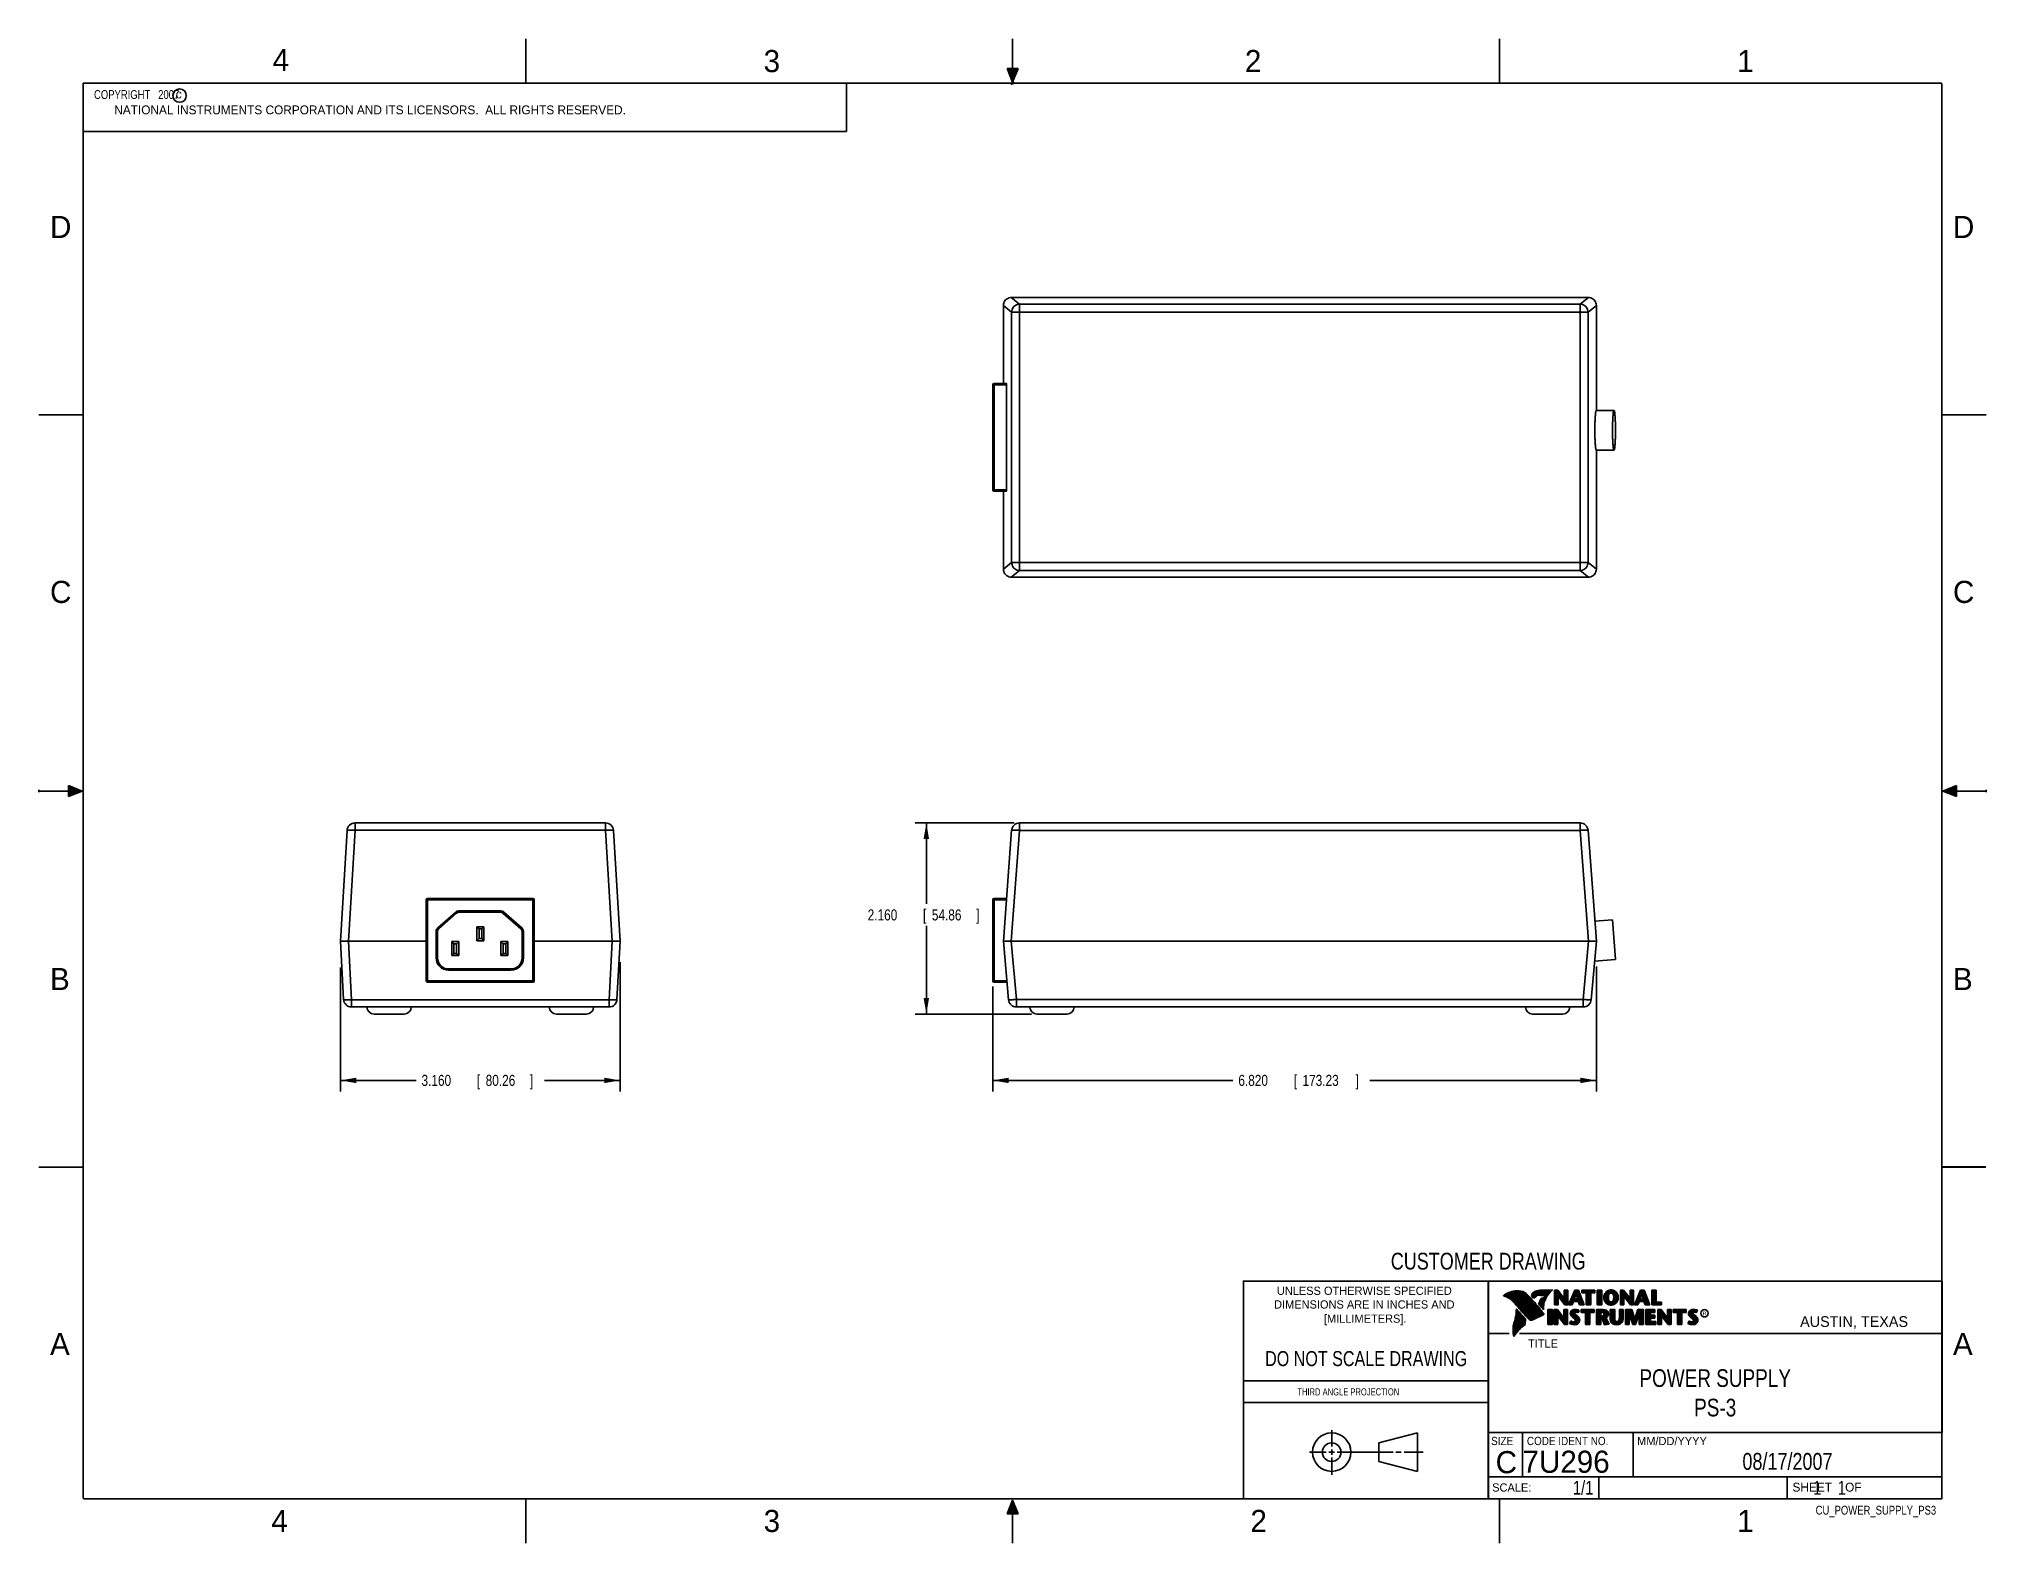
# Model space of a CAD drawing. Header units: inches. Extents: x 0 to 22, y 0 to 17.
import ezdxf
from ezdxf.enums import TextEntityAlignment as Align

# ---------------------------------------------------------------- set-up
doc = ezdxf.new("R2010")
doc.units = ezdxf.units.IN
doc.header["$LTSCALE"] = 1.21
doc.header["$MEASUREMENT"] = 0
doc.layers.get('0').update_dxf_attribs({"linetype": 'CONTINUOUS'})
doc.layers.add('DIMENSIONS', color=7, linetype='CONTINUOUS')
doc.styles.get("Standard").update_dxf_attribs({"font": 'txt', "width": 0.8})
doc.dimstyles.new('DIMSTYLE_1', dxfattribs={"dimtxt": 0.125, "dimasz": 0.18, "dimexe": 0.18, "dimexo": 0.0625, "dimgap": 0.09, "dimtad": 0, "dimtih": 1, "dimtoh": 1, "dimdec": 3, "dimzin": 4, "dimdsep": 46, "dimtxsty": 'STANDARD', "dimblk": '_FILLED', "dimblk1": '_FILLED', "dimblk2": '_FILLED', "dimcen": 0.09, "dimadec": 0, "dimazin": 0, "dimtp": 0.01, "dimtm": 0.01, "dimtfac": 1, "dimtdec": 3, "dimtofl": 0, "dimtmove": 0, "dimatfit": 3, "dimldrblk": '_FILLED', "dimfxl": 1, "dimtolj": 1, "dimtzin": 4, "dimarcsym": 0})

msp = doc.modelspace()

# ---------------------------------------------------------------- texts
at = {"color": 2, "linetype": 'CONTINUOUS'}
for s, height, p in [('4', 0.25, (2.64, 16.6369)), ('3', 0.25, (8.1875, 16.625)), ('2', 0.25, (13.625, 16.625)), ('1', 0.25, (19.1875, 16.625)), ('c', 0.1, (1.5463, 16.328)), ('NATIONAL INSTRUMENTS CORPORATION AND ITS LICENSORS.  ALL RIGHTS RESERVED.', 0.1, (0.851, 16.1482)), ('D', 0.25, (0.125, 14.75)), ('D', 0.25, (21.625, 14.75)), ('C', 0.25, (0.125, 10.625)), ('C', 0.25, (21.625, 10.625)), ('B', 0.25, (0.125, 6.25)), ('B', 0.25, (21.625, 6.25)), ('R', 0.0418, (18.7972, 2.5749)), ('AUSTIN, TEXAS', 0.121576, (19.898, 2.4426)), ('A', 0.25, (0.125, 2.125)), ('TITLE', 0.093, (16.8235, 2.21)), ('A', 0.25, (21.625, 2.125)), ('MM/DD/YYYY', 0.093, (18.0565, 1.1072)), ('SCALE:', 0.093, (16.4187, 0.5815)), ('SHEET    OF', 0.1, (19.8121, 0.5815)), ('4', 0.25, (2.625, 0.125)), ('3', 0.25, (8.1875, 0.125)), ('2', 0.25, (13.6875, 0.125)), ('1', 0.25, (19.1875, 0.125))]:
    msp.add_text(s, height=height, dxfattribs=at).set_placement(p)
at = {"color": 7, "linetype": 'CONTINUOUS', "width": 0.8}
for s, height, p in [('CUSTOMER DRAWING', 0.19, (16.3742, 3.0911)), ('DO NOT SCALE DRAWING', 0.17, (14.9953, 1.9998))]:
    msp.add_text(s, height=height, dxfattribs=at).set_placement(p, align=Align.CENTER)
at = {"color": 2, "linetype": 'CONTINUOUS'}
for s, p in [('UNLESS OTHERWISE SPECIFIED', (14.9742, 2.8049)), ('DIMENSIONS ARE IN INCHES AND', (14.9742, 2.6501)), ('[MILLIMETERS].', (14.9844, 2.4899))]:
    msp.add_text(s, height=0.093, dxfattribs=at).set_placement(p, align=Align.CENTER)
for s, height, width, p in [('THIRD ANGLE PROJECTION', 0.08, 0.8, (14.2178, 1.6686)), ('SIZE', 0.093, 0.9, (16.407, 1.1072)), ('CODE IDENT NO.', 0.093, 0.9, (16.8114, 1.1072))]:
    msp.add_text(s, height=height, dxfattribs=dict(at, width=width)).set_placement(p)
at = {"color": 7, "linetype": 'CONTINUOUS'}
msp.add_text('C', height=0.25, dxfattribs=at).set_placement((16.5785, 0.7893), align=Align.CENTER)
msp.add_text('7U296', height=0.25, dxfattribs=at).set_placement((16.7614, 0.7941))
at = {"color": 7, "linetype": 'CONTINUOUS', "width": 0.8}
msp.add_text('1/1', height=0.15625, dxfattribs=at).set_placement((17.5623, 0.5469), align=Align.RIGHT)
at = {"color": 2, "linetype": 'CONTINUOUS', "width": 0.8}
msp.add_text('CU_POWER_SUPPLY_PS3', height=0.1, dxfattribs=at).set_placement((21.4352, 0.3213), align=Align.RIGHT)
at = {"color": 2, "linetype": 'CONTINUOUS', "insert": (0.5624, 16.4219), "char_height": 0.1, "width": 1.44, "attachment_point": 1}
msp.add_mtext('  COPYRIGHT   2007', dxfattribs=at)
at = {"color": 7, "linetype": 'CONTINUOUS'}
for s, insert, char_height, width, attachment_point in [('POWER SUPPLY\\PPS-3', (18.9387, 1.9646), 0.2, 1.92, 2), ('08/17/2007 ', (19.755, 1.0181), 0.19, 1.672, 2), ('     1    1', (19.8125, 0.7031), 0.15625, 1.375, 1)]:
    msp.add_mtext(s, dxfattribs=dict(at, insert=insert, char_height=char_height, width=width, attachment_point=attachment_point))

# ---------------------------------------------------------------- blocks, each defined once
blk = doc.blocks.new('_FILLED')
at = {"color": 0, "linetype": 'BYBLOCK'}
blk.add_solid([(0, 0), (-1, 0.17), (-1, -0.17)], dxfattribs=at)
blk = doc.blocks.new('*D0')
at = {"layer": 'DIMENSIONS', "color": 2, "linetype": 'CONTINUOUS'}
for p, q in [((3.406, 6.507), (3.406, 5.104)), ((6.566, 6.565), (6.566, 5.104)), ((3.406, 5.229), (4.26, 5.229)), ((6.566, 5.229), (5.71, 5.229))]:
    blk.add_line(p, q, dxfattribs=at)
at = {"layer": 'DIMENSIONS', "color": 2, "linetype": 'CONTINUOUS', "xscale": 0.18, "yscale": 0.18, "zscale": 0.18, "rotation": 180}
blk.add_blockref('_FILLED', (3.406, 5.229), dxfattribs=at)
at = {"layer": 'DIMENSIONS', "color": 2, "linetype": 'CONTINUOUS', "xscale": 0.18, "yscale": 0.18, "zscale": 0.18}
blk.add_blockref('_FILLED', (6.566, 5.229), dxfattribs=at)
at = {"layer": 'DIMENSIONS', "color": 2, "linetype": 'CONTINUOUS', "width": 0.8}
for s, p in [('3.160', (4.322, 5.167)), ('[', (4.947, 5.167)), ('80.26', (5.047, 5.167)), (']', (5.547, 5.167))]:
    blk.add_text(s, height=0.125, dxfattribs=at).set_placement(p)
blk = doc.blocks.new('*D1')
at = {"layer": 'DIMENSIONS', "color": 2, "linetype": 'CONTINUOUS'}
for p, q in [((11.017, 8.139), (9.901, 8.139)), ((10.026, 8.139), (10.026, 7.225)), ((10.026, 5.979), (10.026, 6.975)), ((11.213, 5.979), (9.901, 5.979))]:
    blk.add_line(p, q, dxfattribs=at)
at = {"layer": 'DIMENSIONS', "color": 2, "linetype": 'CONTINUOUS', "xscale": 0.18, "yscale": 0.18, "zscale": 0.18}
for p, rotation in [((10.026, 8.139), 90), ((10.026, 5.979), 270)]:
    blk.add_blockref('_FILLED', p, dxfattribs=dict(at, rotation=rotation))
at = {"layer": 'DIMENSIONS', "color": 2, "linetype": 'CONTINUOUS', "width": 0.8}
for s, p in [('2.160', (9.363, 7.037)), ('[', (9.988, 7.037)), ('54.86', (10.088, 7.037)), (']', (10.588, 7.037))]:
    blk.add_text(s, height=0.125, dxfattribs=at).set_placement(p)
blk = doc.blocks.new('*D2')
at = {"layer": 'DIMENSIONS', "color": 2, "linetype": 'CONTINUOUS'}
for p, q in [((17.596, 6.516), (17.596, 5.104)), ((10.776, 6.292), (10.776, 5.104)), ((10.776, 5.229), (13.488, 5.229)), ((17.596, 5.229), (15.038, 5.229))]:
    blk.add_line(p, q, dxfattribs=at)
at = {"layer": 'DIMENSIONS', "color": 2, "linetype": 'CONTINUOUS', "xscale": 0.18, "yscale": 0.18, "zscale": 0.18, "rotation": 180}
blk.add_blockref('_FILLED', (10.776, 5.229), dxfattribs=at)
at = {"layer": 'DIMENSIONS', "color": 2, "linetype": 'CONTINUOUS', "xscale": 0.18, "yscale": 0.18, "zscale": 0.18}
blk.add_blockref('_FILLED', (17.596, 5.229), dxfattribs=at)
at = {"layer": 'DIMENSIONS', "color": 2, "linetype": 'CONTINUOUS', "width": 0.8}
for s, p in [('6.820', (13.551, 5.167)), ('[', (14.176, 5.167)), ('173.23', (14.276, 5.167)), (']', (14.876, 5.167))]:
    blk.add_text(s, height=0.125, dxfattribs=at).set_placement(p)

# ---------------------------------------------------------------- dimensions: what is measured, and where the dimension line sits
at = {"layer": 'DIMENSIONS', "color": 2, "linetype": 'CONTINUOUS'}
dim = msp.add_linear_dim(base=(10.0258, 8.1392), p1=(11.2133, 5.9792), p2=(11.0169, 8.1392), angle=90, dimstyle='DIMSTYLE_1', dxfattribs=at)
dim.commit()
dim.dimension.update_dxf_attribs({"geometry": '*D1', "text_midpoint": (10.0258, 7.0997), "dimtype": 160})
for base, p1, p2, picture, middle in [((6.5661, 5.2292), (3.4061, 6.5066), (6.5661, 6.5646), '*D0', (4.9846, 5.2292)), ((17.5958, 5.2292), (10.7758, 6.2917), (17.5958, 6.5164), '*D2', (14.263, 5.2292))]:
    dim = msp.add_linear_dim(base=base, p1=p1, p2=p2, dimstyle='DIMSTYLE_1', dxfattribs=at)
    dim.commit()
    dim.dimension.update_dxf_attribs({"geometry": picture, "text_midpoint": middle, "dimtype": 160})

# ---------------------------------------------------------------- hatches: boundary and pattern name
at = {"linetype": 'CONTINUOUS'}
for points in [[(11, 16.51), (10.9375, 16.6663), (11.0625, 16.6663)], [(0.3337, 8.5625), (0.49, 8.5), (0.3337, 8.4375)], [(21.6663, 8.5625), (21.6663, 8.4375), (21.51, 8.5)], [(10.9375, 0.3287), (11, 0.485), (11.0625, 0.3287)]]:
    msp.add_hatch(color=2, dxfattribs=at).paths.add_polyline_path(points)

# ---------------------------------------------------------------- linework, layer by layer
at = {"color": 2, "linetype": 'CONTINUOUS'}
for p, q in [((5.5, 16.5), (5.5, 17)), ((11, 16.485), (11, 17)), ((16.5, 16.5), (16.5, 17)), ((11, 16.51), (10.9375, 16.6663)), ((10.9375, 16.6663), (11.0625, 16.6663)), ((11.015, 16.515), (10.985, 16.485)), ((10.985, 16.485), (11, 16.515)), ((11.0625, 16.6663), (11, 16.51)), ((11, 16.485), (11.015, 16.515)), ((0.4999, 16.5), (9.1249, 16.5)), ((0.4999, 16.5), (0.4999, 15.9531)), ((9.1249, 16.5), (9.1249, 15.9531)), ((0.4999, 15.9531), (9.1249, 15.9531)), ((0, 12.75), (0.5, 12.75)), ((22, 12.75), (21.5, 12.75)), ((0, 8.515), (0, 8.485)), ((0.49, 8.5), (0, 8.5)), ((0.3337, 8.4375), (0.3337, 8.5625)), ((0.3337, 8.5625), (0.49, 8.5)), ((0.49, 8.5), (0.3337, 8.4375)), ((21.51, 8.5), (21.6663, 8.5625)), ((21.51, 8.5), (22, 8.5)), ((21.6663, 8.4375), (21.51, 8.5)), ((21.6663, 8.5625), (21.6663, 8.4375)), ((22, 8.515), (22, 8.485)), ((0, 4.25), (0.5, 4.25)), ((16.3737, 2.9596), (21.5037, 2.9596)), ((16.3737, 2.9596), (16.3737, 1.2496)), ((16.375, 2.96), (21.5, 2.96)), ((21.5037, 2.9596), (21.5037, 1.2496)), ((16.5578, 2.796), (16.5578, 2.7989)), ((16.5646, 2.7936), (16.5646, 2.8033)), ((16.5714, 2.7909), (16.5714, 2.8075)), ((16.5782, 2.788), (16.5782, 2.8116)), ((16.5851, 2.7849), (16.5851, 2.8154)), ((16.5919, 2.7815), (16.5919, 2.819)), ((16.5987, 2.7778), (16.5987, 2.8221)), ((16.6055, 2.7738), (16.6055, 2.8249)), ((16.6124, 2.7696), (16.6124, 2.8276)), ((16.6192, 2.765), (16.6192, 2.8301)), ((16.626, 2.7601), (16.626, 2.8325)), ((16.6329, 2.7549), (16.6329, 2.8347)), ((16.6397, 2.7492), (16.6397, 2.8367)), ((16.6465, 2.7431), (16.6465, 2.8386)), ((16.6533, 2.7366), (16.6533, 2.8403)), ((16.6602, 2.7295), (16.6602, 2.8419)), ((16.667, 2.7221), (16.667, 2.8435)), ((16.6738, 2.7146), (16.6738, 2.8449)), ((16.6806, 2.707), (16.6806, 2.8459)), ((16.6875, 2.6995), (16.6875, 2.8467)), ((16.7939, 2.533), (16.6919, 2.6489)), ((16.6943, 2.6918), (16.6943, 2.8472)), ((16.7011, 2.6841), (16.7011, 2.8474)), ((16.708, 2.6764), (16.708, 2.8474)), ((16.7148, 2.6685), (16.7148, 2.847)), ((16.7216, 2.6607), (16.7216, 2.8465)), ((16.7284, 2.6527), (16.7284, 2.8456)), ((16.7353, 2.6447), (16.7353, 2.8445)), ((16.7421, 2.6366), (16.7421, 2.8431)), ((16.7489, 2.6285), (16.7489, 2.8417)), ((16.7557, 2.6204), (16.7557, 2.84)), ((16.7626, 2.6125), (16.7626, 2.8378)), ((16.7694, 2.6046), (16.7694, 2.8352)), ((16.7762, 2.5968), (16.7762, 2.8321)), ((16.7831, 2.5891), (16.7831, 2.8284)), ((16.7899, 2.5815), (16.7899, 2.8242)), ((16.7967, 2.5739), (16.7967, 2.8193)), ((16.8035, 2.5665), (16.8035, 2.8136)), ((16.8104, 2.5591), (16.8104, 2.807)), ((16.8172, 2.5519), (16.8172, 2.7996)), ((16.824, 2.5447), (16.824, 2.7924)), ((16.8308, 2.5375), (16.8308, 2.7853)), ((16.8377, 2.5314), (16.8377, 2.7781)), ((16.8445, 2.5262), (16.8445, 2.7709)), ((16.8513, 2.523), (16.8513, 2.7637)), ((16.8581, 2.5224), (16.8581, 2.7565)), ((16.8864, 2.7664), (16.8632, 2.7937)), ((16.865, 2.5241), (16.865, 2.7493)), ((16.8877, 2.7723), (16.8682, 2.7952)), ((16.8718, 2.791), (16.8718, 2.8085)), ((16.8718, 2.527), (16.8718, 2.7421)), ((16.8786, 2.783), (16.8786, 2.8206)), ((16.8786, 2.5298), (16.8786, 2.7348)), ((16.8855, 2.7749), (16.8855, 2.8281)), ((16.8855, 2.5327), (16.8855, 2.727)), ((16.8923, 2.7747), (16.8923, 2.8335)), ((16.8923, 2.5356), (16.8923, 2.7187)), ((16.8991, 2.7788), (16.8991, 2.8375)), ((16.8991, 2.5385), (16.8991, 2.7104)), ((16.9059, 2.7837), (16.9059, 2.8408)), ((16.9059, 2.5415), (16.9059, 2.7022)), ((16.9128, 2.7896), (16.9128, 2.8436)), ((16.9128, 2.5446), (16.9128, 2.6939)), ((16.9196, 2.7966), (16.9196, 2.8459)), ((16.9196, 2.5477), (16.9196, 2.6856)), ((16.9264, 2.8018), (16.9264, 2.8477)), ((16.9264, 2.5508), (16.9264, 2.6774)), ((16.9332, 2.8053), (16.9332, 2.849)), ((16.9332, 2.554), (16.9332, 2.6691)), ((16.9401, 2.8077), (16.9401, 2.8499)), ((16.9401, 2.5573), (16.9401, 2.6608)), ((16.9616, 2.6797), (16.9434, 2.7005)), ((16.9469, 2.8082), (16.9469, 2.8509)), ((16.9469, 2.5606), (16.9469, 2.6526)), ((16.9653, 2.6828), (16.9492, 2.7013)), ((16.9537, 2.8069), (16.9537, 2.8518)), ((16.9537, 2.696), (16.9537, 2.7109)), ((16.9537, 2.5639), (16.9537, 2.6443)), ((16.9606, 2.8048), (16.9606, 2.8525)), ((16.9606, 2.6882), (16.9606, 2.7266)), ((16.9674, 2.8034), (16.9674, 2.8531)), ((16.9674, 2.6802), (16.9674, 2.7444)), ((16.9742, 2.8027), (16.9742, 2.8536)), ((16.9742, 2.672), (16.9742, 2.7568)), ((16.981, 2.8023), (16.981, 2.854)), ((16.981, 2.664), (16.981, 2.7634)), ((16.9838, 2.8589), (17.0997, 2.8607)), ((16.9839, 2.8541), (17.087, 2.8557)), ((16.9879, 2.802), (16.9879, 2.8542)), ((16.9879, 2.6563), (16.9879, 2.7665)), ((16.999, 2.637), (16.9946, 2.6418)), ((16.9947, 2.8019), (16.9947, 2.8543)), ((16.9947, 2.6748), (16.9947, 2.7683)), ((17.0015, 2.8005), (17.0015, 2.8544)), ((17.0015, 2.7195), (17.0015, 2.7694)), ((17.0083, 2.7963), (17.0083, 2.8545)), ((17.0083, 2.7388), (17.0083, 2.7698)), ((17.0152, 2.755), (17.0152, 2.8546)), ((17.022, 2.7691), (17.022, 2.8547)), ((17.0288, 2.7817), (17.0288, 2.8548)), ((17.0357, 2.7931), (17.0357, 2.8549)), ((17.0425, 2.8035), (17.0425, 2.855)), ((17.0493, 2.8131), (17.0493, 2.8551)), ((17.0561, 2.822), (17.0561, 2.8552)), ((17.063, 2.8303), (17.063, 2.8553)), ((17.0698, 2.8381), (17.0698, 2.8554)), ((17.0766, 2.8454), (17.0766, 2.8555)), ((17.1243, 2.8592), (17.1609, 2.8592)), ((17.1243, 2.6915), (17.1243, 2.8592)), ((17.1637, 2.6915), (17.1243, 2.6915)), ((17.1291, 2.8543), (17.1585, 2.8543)), ((17.1291, 2.6963), (17.1291, 2.8543)), ((17.1589, 2.6963), (17.1291, 2.6963)), ((17.1381, 2.6963), (17.1381, 2.8543)), ((17.1447, 2.6963), (17.1447, 2.8543)), ((17.1514, 2.6963), (17.1514, 2.8543)), ((17.1589, 2.8042), (17.1581, 2.8543)), ((17.1585, 2.8543), (17.2383, 2.7492)), ((17.2418, 2.6963), (17.1589, 2.8042)), ((17.1589, 2.8042), (17.1589, 2.6963)), ((17.1609, 2.8592), (17.2334, 2.7636)), ((17.2395, 2.6915), (17.1637, 2.7899)), ((17.1637, 2.7899), (17.1637, 2.6915)), ((17.1648, 2.7965), (17.1648, 2.8461)), ((17.1714, 2.7879), (17.1714, 2.8373)), ((17.1781, 2.7792), (17.1781, 2.8285)), ((17.1848, 2.7705), (17.1848, 2.8197)), ((17.1915, 2.7618), (17.1915, 2.8109)), ((17.1981, 2.7531), (17.1981, 2.8021)), ((17.2048, 2.7445), (17.2048, 2.7933)), ((17.2115, 2.7358), (17.2115, 2.7845)), ((17.2182, 2.7271), (17.2182, 2.7757)), ((17.2248, 2.7184), (17.2248, 2.7669)), ((17.2315, 2.7098), (17.2315, 2.7581)), ((17.2334, 2.8592), (17.2732, 2.8592)), ((17.2334, 2.7636), (17.2334, 2.8592)), ((17.2382, 2.7011), (17.2383, 2.7492)), ((17.2383, 2.8543), (17.2684, 2.8543)), ((17.2383, 2.7492), (17.2383, 2.8543)), ((17.2732, 2.6915), (17.2395, 2.6915)), ((17.2684, 2.6963), (17.2418, 2.6963)), ((17.2449, 2.6963), (17.2449, 2.8543)), ((17.2515, 2.6963), (17.2515, 2.8543)), ((17.2582, 2.6963), (17.2582, 2.8543)), ((17.2649, 2.6963), (17.2649, 2.8543)), ((17.2684, 2.8543), (17.2684, 2.6963)), ((17.2732, 2.8592), (17.2732, 2.6915)), ((17.2831, 2.6915), (17.3516, 2.8591)), ((17.3228, 2.6915), (17.2831, 2.6915)), ((17.2903, 2.6964), (17.3548, 2.8542)), ((17.3195, 2.6964), (17.2903, 2.6964)), ((17.2983, 2.6964), (17.2983, 2.7158)), ((17.3049, 2.6964), (17.3049, 2.7322)), ((17.3116, 2.6964), (17.3116, 2.7485)), ((17.3183, 2.6964), (17.3183, 2.7648)), ((17.3356, 2.7364), (17.3195, 2.6964)), ((17.3388, 2.7316), (17.3228, 2.6915)), ((17.325, 2.7101), (17.325, 2.7812)), ((17.3316, 2.7267), (17.3316, 2.7975)), ((17.394, 2.7364), (17.3356, 2.7364)), ((17.3383, 2.7364), (17.3383, 2.8138)), ((17.3905, 2.7316), (17.3388, 2.7316)), ((17.3409, 2.7533), (17.3624, 2.8228)), ((17.389, 2.7533), (17.3409, 2.7533)), ((17.345, 2.7666), (17.345, 2.8302)), ((17.345, 2.7364), (17.345, 2.7533)), ((17.3475, 2.7581), (17.3659, 2.8179)), ((17.3827, 2.7581), (17.3475, 2.7581)), ((17.3516, 2.8591), (17.3938, 2.8591)), ((17.3517, 2.7882), (17.3517, 2.8465)), ((17.3517, 2.7364), (17.3517, 2.7533)), ((17.3548, 2.8542), (17.3905, 2.8542)), ((17.3583, 2.8098), (17.3583, 2.8542)), ((17.3583, 2.7364), (17.3583, 2.7533)), ((17.3624, 2.8228), (17.3701, 2.8228)), ((17.365, 2.8228), (17.365, 2.8542)), ((17.365, 2.7364), (17.365, 2.7533)), ((17.3659, 2.8179), (17.3664, 2.8179)), ((17.3664, 2.8179), (17.3827, 2.7581)), ((17.3701, 2.8228), (17.389, 2.7533)), ((17.3717, 2.817), (17.3717, 2.8542)), ((17.3717, 2.7364), (17.3717, 2.7533)), ((17.3784, 2.7925), (17.3784, 2.8542)), ((17.3784, 2.7364), (17.3784, 2.7533)), ((17.385, 2.7679), (17.385, 2.8542)), ((17.385, 2.7364), (17.385, 2.7533)), ((17.3905, 2.8542), (17.4504, 2.6964)), ((17.4039, 2.6915), (17.3905, 2.7316)), ((17.3917, 2.7364), (17.3917, 2.851)), ((17.3938, 2.8591), (17.4574, 2.6915)), ((17.4074, 2.6964), (17.394, 2.7364)), ((17.3984, 2.7232), (17.3984, 2.8334)), ((17.4574, 2.6915), (17.4039, 2.6915)), ((17.4051, 2.7034), (17.4051, 2.8158)), ((17.4504, 2.6964), (17.4074, 2.6964)), ((17.4118, 2.6964), (17.4118, 2.7982)), ((17.4184, 2.6964), (17.4184, 2.7806)), ((17.4251, 2.6964), (17.4251, 2.763)), ((17.4318, 2.6964), (17.4318, 2.7455)), ((17.4327, 2.8591), (17.5802, 2.8591)), ((17.4327, 2.8278), (17.4327, 2.8591)), ((17.481, 2.8278), (17.4327, 2.8278)), ((17.4375, 2.8542), (17.5753, 2.8542)), ((17.4375, 2.8327), (17.4375, 2.8542)), ((17.4859, 2.8327), (17.4375, 2.8327)), ((17.4385, 2.6964), (17.4385, 2.7279)), ((17.4451, 2.8327), (17.4451, 2.8542)), ((17.4451, 2.6964), (17.4451, 2.7103)), ((17.4518, 2.8327), (17.4518, 2.8542)), ((17.4585, 2.8327), (17.4585, 2.8542)), ((17.4652, 2.8327), (17.4652, 2.8542)), ((17.4718, 2.8327), (17.4718, 2.8542)), ((17.4785, 2.8327), (17.4785, 2.8542)), ((17.481, 2.6915), (17.481, 2.8278)), ((17.5318, 2.6915), (17.481, 2.6915)), ((17.4859, 2.8327), (17.4852, 2.8542)), ((17.4859, 2.6964), (17.4859, 2.8327)), ((17.5269, 2.6964), (17.4859, 2.6964)), ((17.4919, 2.6964), (17.4919, 2.8542)), ((17.4985, 2.6964), (17.4985, 2.8542)), ((17.5052, 2.6964), (17.5052, 2.8542)), ((17.5119, 2.6964), (17.5119, 2.8542)), ((17.5186, 2.6964), (17.5186, 2.8542)), ((17.5269, 2.8327), (17.5252, 2.8542)), ((17.5753, 2.8327), (17.5269, 2.8327)), ((17.5269, 2.8327), (17.5269, 2.6964)), ((17.5802, 2.8278), (17.5318, 2.8278)), ((17.5318, 2.8278), (17.5318, 2.6915)), ((17.5319, 2.8327), (17.5319, 2.8542)), ((17.5386, 2.8327), (17.5386, 2.8542)), ((17.5453, 2.8327), (17.5453, 2.8542)), ((17.5519, 2.8327), (17.5519, 2.8542)), ((17.5586, 2.8327), (17.5586, 2.8542)), ((17.5653, 2.8327), (17.5653, 2.8542)), ((17.572, 2.8327), (17.572, 2.8542)), ((17.5753, 2.8542), (17.5753, 2.8327)), ((17.5802, 2.8591), (17.5802, 2.8278)), ((17.6059, 2.8591), (17.6565, 2.8591)), ((17.6059, 2.6915), (17.6059, 2.8591)), ((17.6565, 2.6915), (17.6059, 2.6915)), ((17.6108, 2.8542), (17.6516, 2.8542)), ((17.6108, 2.6964), (17.6108, 2.8542)), ((17.6516, 2.6964), (17.6108, 2.6964)), ((17.6187, 2.6964), (17.6187, 2.8542)), ((17.6254, 2.6964), (17.6254, 2.8542)), ((17.632, 2.6964), (17.632, 2.8542)), ((17.6387, 2.6964), (17.6387, 2.8542)), ((17.6454, 2.6964), (17.6454, 2.8542)), ((17.6516, 2.8542), (17.6516, 2.6964)), ((17.6565, 2.8591), (17.6565, 2.6915)), ((17.6849, 2.7803), (17.6851, 2.7836)), ((17.6849, 2.7769), (17.6849, 2.7803)), ((17.6849, 2.7735), (17.6849, 2.7769)), ((17.6851, 2.7701), (17.6849, 2.7735)), ((17.6851, 2.7836), (17.6853, 2.7869)), ((17.6854, 2.7668), (17.6851, 2.7701)), ((17.6853, 2.7869), (17.6857, 2.7901)), ((17.6859, 2.7634), (17.6854, 2.7668)), ((17.6857, 2.7901), (17.6862, 2.7933)), ((17.6864, 2.76), (17.6859, 2.7634)), ((17.6862, 2.7933), (17.6868, 2.7964)), ((17.687, 2.7567), (17.6864, 2.76)), ((17.6868, 2.7964), (17.6876, 2.7995)), ((17.6878, 2.7535), (17.687, 2.7567)), ((17.6876, 2.7995), (17.6884, 2.8024)), ((17.6886, 2.7503), (17.6878, 2.7535)), ((17.6884, 2.8024), (17.6893, 2.8053)), ((17.6895, 2.7471), (17.6886, 2.7503)), ((17.6893, 2.8053), (17.6904, 2.8081)), ((17.6905, 2.7441), (17.6895, 2.7471)), ((17.6904, 2.8081), (17.6915, 2.8108)), ((17.6905, 2.7441), (17.6904, 2.8081)), ((17.6917, 2.7411), (17.6905, 2.7441)), ((17.6915, 2.8108), (17.6928, 2.8135)), ((17.6929, 2.7383), (17.6917, 2.7411)), ((17.6928, 2.8135), (17.6942, 2.8161)), ((17.6942, 2.7355), (17.6929, 2.7383)), ((17.6942, 2.8161), (17.6957, 2.8186)), ((17.6956, 2.7327), (17.6942, 2.7355)), ((17.6971, 2.7301), (17.6956, 2.7327)), ((17.6957, 2.8186), (17.6973, 2.8211)), ((17.6971, 2.7301), (17.6973, 2.8211)), ((17.6987, 2.7275), (17.6971, 2.7301)), ((17.6973, 2.8211), (17.699, 2.8236)), ((17.7003, 2.725), (17.6987, 2.7275)), ((17.699, 2.8236), (17.7008, 2.826)), ((17.7021, 2.7226), (17.7003, 2.725)), ((17.7008, 2.826), (17.7028, 2.8284)), ((17.704, 2.7203), (17.7021, 2.7226)), ((17.7028, 2.8284), (17.7048, 2.8307)), ((17.704, 2.7203), (17.7048, 2.8307)), ((17.706, 2.7181), (17.704, 2.7203)), ((17.7048, 2.8307), (17.707, 2.833)), ((17.708, 2.7159), (17.706, 2.7181)), ((17.707, 2.833), (17.7092, 2.8351)), ((17.7102, 2.7138), (17.708, 2.7159)), ((17.7092, 2.8351), (17.7114, 2.8372)), ((17.7102, 2.7138), (17.7114, 2.8372)), ((17.7124, 2.7119), (17.7102, 2.7138)), ((17.7114, 2.8372), (17.7138, 2.8392)), ((17.7147, 2.71), (17.7124, 2.7119)), ((17.7138, 2.8392), (17.7162, 2.841)), ((17.717, 2.7082), (17.7147, 2.71)), ((17.7162, 2.841), (17.7186, 2.8427)), ((17.717, 2.7082), (17.7186, 2.8427)), ((17.7195, 2.7066), (17.717, 2.7082)), ((17.7186, 2.8427), (17.721, 2.8444)), ((17.722, 2.705), (17.7195, 2.7066)), ((17.721, 2.8444), (17.7235, 2.8459)), ((17.7246, 2.7036), (17.722, 2.705)), ((17.7235, 2.8459), (17.7261, 2.8472)), ((17.7246, 2.7036), (17.7235, 2.8459)), ((17.7273, 2.7022), (17.7246, 2.7036)), ((17.7261, 2.8472), (17.7287, 2.8485)), ((17.7267, 2.7789), (17.7268, 2.7812)), ((17.7267, 2.7766), (17.7267, 2.7789)), ((17.7267, 2.7743), (17.7267, 2.7766)), ((17.7268, 2.772), (17.7267, 2.7743)), ((17.7268, 2.7812), (17.7269, 2.7835)), ((17.7269, 2.7696), (17.7268, 2.772)), ((17.7269, 2.7835), (17.727, 2.7857)), ((17.727, 2.7673), (17.7269, 2.7696)), ((17.727, 2.7857), (17.7272, 2.7879)), ((17.7272, 2.765), (17.727, 2.7673)), ((17.7272, 2.7879), (17.7274, 2.79)), ((17.7274, 2.7628), (17.7272, 2.765)), ((17.7301, 2.701), (17.7273, 2.7022)), ((17.7274, 2.79), (17.7276, 2.7921)), ((17.7277, 2.7606), (17.7274, 2.7628)), ((17.7276, 2.7921), (17.7279, 2.7941)), ((17.728, 2.7584), (17.7277, 2.7606)), ((17.7279, 2.7941), (17.7282, 2.7961)), ((17.7283, 2.7563), (17.728, 2.7584)), ((17.7282, 2.7961), (17.7286, 2.798)), ((17.7287, 2.7543), (17.7283, 2.7563)), ((17.7286, 2.798), (17.729, 2.7998)), ((17.7287, 2.8485), (17.7314, 2.8497)), ((17.7291, 2.7523), (17.7287, 2.7543)), ((17.729, 2.7998), (17.7294, 2.8016)), ((17.7295, 2.7503), (17.7291, 2.7523)), ((17.7294, 2.8016), (17.7299, 2.8034)), ((17.73, 2.7485), (17.7295, 2.7503)), ((17.7299, 2.8034), (17.7304, 2.8051)), ((17.7306, 2.7466), (17.73, 2.7485)), ((17.7301, 2.701), (17.7305, 2.7469)), ((17.733, 2.6999), (17.7301, 2.701)), ((17.7304, 2.8051), (17.7309, 2.8068)), ((17.7311, 2.7449), (17.7306, 2.7466)), ((17.7309, 2.8068), (17.7316, 2.8085)), ((17.731, 2.807), (17.7314, 2.8497)), ((17.7318, 2.7431), (17.7311, 2.7449)), ((17.7314, 2.8497), (17.7342, 2.8508)), ((17.7316, 2.8085), (17.7322, 2.8101)), ((17.7324, 2.7414), (17.7318, 2.7431)), ((17.7322, 2.8101), (17.7329, 2.8117)), ((17.7331, 2.7398), (17.7324, 2.7414)), ((17.7329, 2.8117), (17.7337, 2.8133)), ((17.736, 2.6989), (17.733, 2.6999)), ((17.7339, 2.7382), (17.7331, 2.7398)), ((17.7337, 2.8133), (17.7345, 2.8149)), ((17.7347, 2.7366), (17.7339, 2.7382)), ((17.7342, 2.8508), (17.737, 2.8517)), ((17.7345, 2.8149), (17.7354, 2.8164)), ((17.7355, 2.7351), (17.7347, 2.7366)), ((17.7354, 2.8164), (17.7364, 2.8178)), ((17.7365, 2.7337), (17.7355, 2.7351)), ((17.7391, 2.698), (17.736, 2.6989)), ((17.7364, 2.8178), (17.7374, 2.8192)), ((17.7374, 2.7323), (17.7365, 2.7337)), ((17.737, 2.8517), (17.7399, 2.8526)), ((17.7374, 2.8193), (17.737, 2.8517)), ((17.7374, 2.8192), (17.7384, 2.8206)), ((17.7385, 2.7309), (17.7374, 2.7323)), ((17.7384, 2.8206), (17.7395, 2.8218)), ((17.7388, 2.698), (17.7384, 2.7309)), ((17.7396, 2.7296), (17.7385, 2.7309)), ((17.7423, 2.6972), (17.7391, 2.698)), ((17.7395, 2.8218), (17.7407, 2.823)), ((17.7408, 2.7283), (17.7396, 2.7296)), ((17.7399, 2.8526), (17.7429, 2.8534)), ((17.7407, 2.823), (17.742, 2.8241)), ((17.742, 2.7272), (17.7408, 2.7283)), ((17.742, 2.8241), (17.7432, 2.8252)), ((17.7433, 2.7261), (17.742, 2.7272)), ((17.7456, 2.6966), (17.7423, 2.6972)), ((17.7429, 2.8534), (17.7459, 2.8541)), ((17.7432, 2.8252), (17.7446, 2.8261)), ((17.7446, 2.725), (17.7433, 2.7261)), ((17.7446, 2.8261), (17.746, 2.827)), ((17.746, 2.7241), (17.7446, 2.725)), ((17.7455, 2.8267), (17.7455, 2.854)), ((17.7455, 2.6966), (17.7455, 2.7244)), ((17.7489, 2.696), (17.7456, 2.6966)), ((17.7459, 2.8541), (17.749, 2.8546)), ((17.746, 2.827), (17.7474, 2.8278)), ((17.7475, 2.7232), (17.746, 2.7241)), ((17.7474, 2.8278), (17.7488, 2.8285)), ((17.749, 2.7224), (17.7475, 2.7232)), ((17.7488, 2.8285), (17.7503, 2.8291)), ((17.7523, 2.6956), (17.7489, 2.696)), ((17.749, 2.8546), (17.7522, 2.8551)), ((17.7506, 2.7217), (17.749, 2.7224)), ((17.7503, 2.8291), (17.7519, 2.8297)), ((17.7522, 2.7212), (17.7506, 2.7217)), ((17.7519, 2.8297), (17.7535, 2.8301)), ((17.7522, 2.8551), (17.7553, 2.8554)), ((17.7522, 2.8298), (17.7522, 2.8551)), ((17.7538, 2.7207), (17.7522, 2.7212)), ((17.7522, 2.6956), (17.7522, 2.7212)), ((17.7557, 2.6953), (17.7523, 2.6956)), ((17.7535, 2.8301), (17.7551, 2.8305)), ((17.7555, 2.7203), (17.7538, 2.7207)), ((17.7551, 2.8305), (17.7567, 2.8308)), ((17.7553, 2.8554), (17.7585, 2.8556)), ((17.7572, 2.72), (17.7555, 2.7203)), ((17.7591, 2.6952), (17.7557, 2.6953)), ((17.7567, 2.8308), (17.7584, 2.8311)), ((17.7589, 2.7198), (17.7572, 2.72)), ((17.7584, 2.8311), (17.7601, 2.8312)), ((17.7585, 2.8556), (17.7616, 2.8557)), ((17.7589, 2.8311), (17.7589, 2.8556)), ((17.7606, 2.7197), (17.7589, 2.7198)), ((17.7589, 2.6952), (17.7589, 2.7198)), ((17.7625, 2.6951), (17.7591, 2.6952)), ((17.7601, 2.8312), (17.7618, 2.8312)), ((17.7624, 2.7198), (17.7606, 2.7197)), ((17.7616, 2.8557), (17.7648, 2.8556)), ((17.7618, 2.8312), (17.7636, 2.8311)), ((17.7641, 2.7199), (17.7624, 2.7198)), ((17.7659, 2.6952), (17.7625, 2.6951)), ((17.7636, 2.8311), (17.7653, 2.831)), ((17.7658, 2.7201), (17.7641, 2.7199)), ((17.7648, 2.8556), (17.768, 2.8555)), ((17.7653, 2.831), (17.767, 2.8307)), ((17.7655, 2.6952), (17.7659, 2.7201)), ((17.7675, 2.7204), (17.7658, 2.7201)), ((17.7692, 2.6953), (17.7659, 2.6952)), ((17.767, 2.8307), (17.7686, 2.8304)), ((17.7692, 2.7208), (17.7675, 2.7204)), ((17.7676, 2.8306), (17.768, 2.8555)), ((17.768, 2.8555), (17.7711, 2.8552)), ((17.7686, 2.8304), (17.7703, 2.83)), ((17.7709, 2.7213), (17.7692, 2.7208)), ((17.7724, 2.6956), (17.7692, 2.6953)), ((17.7703, 2.83), (17.7719, 2.8295)), ((17.7725, 2.7218), (17.7709, 2.7213)), ((17.7711, 2.8552), (17.7742, 2.8548)), ((17.7719, 2.8295), (17.7734, 2.8289)), ((17.7722, 2.6956), (17.7725, 2.7218)), ((17.7756, 2.6961), (17.7724, 2.6956)), ((17.7741, 2.7224), (17.7725, 2.7218)), ((17.7734, 2.8289), (17.775, 2.8283)), ((17.7739, 2.8287), (17.7742, 2.8548)), ((17.7756, 2.7231), (17.7741, 2.7224)), ((17.7742, 2.8548), (17.7773, 2.8542)), ((17.775, 2.8283), (17.7764, 2.8276)), ((17.7771, 2.7238), (17.7756, 2.7231)), ((17.7788, 2.6966), (17.7756, 2.6961)), ((17.7764, 2.8276), (17.7778, 2.8268)), ((17.7785, 2.7246), (17.7771, 2.7238)), ((17.7773, 2.8542), (17.7804, 2.8536)), ((17.7778, 2.8268), (17.7792, 2.826)), ((17.7798, 2.7255), (17.7785, 2.7246)), ((17.7819, 2.6972), (17.7788, 2.6966)), ((17.7789, 2.6966), (17.7792, 2.7251)), ((17.7792, 2.826), (17.7805, 2.8251)), ((17.7811, 2.7265), (17.7798, 2.7255)), ((17.7801, 2.8254), (17.7804, 2.8536)), ((17.7804, 2.8536), (17.7834, 2.8528)), ((17.7805, 2.8251), (17.7817, 2.8242)), ((17.7824, 2.7276), (17.7811, 2.7265)), ((17.7817, 2.8242), (17.7829, 2.8232)), ((17.785, 2.698), (17.7819, 2.6972)), ((17.7835, 2.7287), (17.7824, 2.7276)), ((17.7829, 2.8232), (17.784, 2.8221)), ((17.7834, 2.8528), (17.7864, 2.8519)), ((17.7846, 2.7299), (17.7835, 2.7287)), ((17.784, 2.8221), (17.785, 2.821)), ((17.7857, 2.7312), (17.7846, 2.7299)), ((17.785, 2.821), (17.786, 2.8198)), ((17.788, 2.6989), (17.785, 2.698)), ((17.7867, 2.7326), (17.7857, 2.7312)), ((17.786, 2.8198), (17.7869, 2.8186)), ((17.7864, 2.8519), (17.7893, 2.8509)), ((17.7867, 2.8189), (17.7864, 2.8519)), ((17.7876, 2.734), (17.7867, 2.7326)), ((17.7869, 2.8186), (17.7878, 2.8173)), ((17.7884, 2.7354), (17.7876, 2.734)), ((17.788, 2.6989), (17.7876, 2.734)), ((17.7878, 2.8173), (17.7886, 2.816)), ((17.791, 2.7), (17.788, 2.6989)), ((17.7892, 2.7369), (17.7884, 2.7354)), ((17.7886, 2.816), (17.7894, 2.8146)), ((17.79, 2.7385), (17.7892, 2.7369)), ((17.7893, 2.8509), (17.7922, 2.8498)), ((17.7894, 2.8146), (17.7901, 2.8132)), ((17.7907, 2.7401), (17.79, 2.7385)), ((17.7901, 2.8132), (17.7908, 2.8116)), ((17.7914, 2.7417), (17.7907, 2.7401)), ((17.7908, 2.8116), (17.7914, 2.8101)), ((17.7939, 2.7012), (17.791, 2.7)), ((17.7914, 2.8101), (17.7921, 2.8084)), ((17.792, 2.7434), (17.7914, 2.7417)), ((17.7926, 2.7451), (17.792, 2.7434)), ((17.7921, 2.8084), (17.7927, 2.8067)), ((17.7922, 2.8498), (17.795, 2.8486)), ((17.7927, 2.8065), (17.7922, 2.8498)), ((17.7932, 2.7469), (17.7926, 2.7451)), ((17.7927, 2.8067), (17.7932, 2.8048)), ((17.7932, 2.8048), (17.7938, 2.8029)), ((17.7938, 2.7487), (17.7932, 2.7469)), ((17.7939, 2.7012), (17.7934, 2.7475)), ((17.7938, 2.8029), (17.7943, 2.801)), ((17.7943, 2.7506), (17.7938, 2.7487)), ((17.7968, 2.7025), (17.7939, 2.7012)), ((17.7943, 2.801), (17.7948, 2.799)), ((17.7947, 2.7525), (17.7943, 2.7506)), ((17.7952, 2.7545), (17.7947, 2.7525)), ((17.7948, 2.799), (17.7952, 2.7969)), ((17.795, 2.8486), (17.7977, 2.8472)), ((17.7952, 2.7969), (17.7956, 2.7947)), ((17.7956, 2.7565), (17.7952, 2.7545)), ((17.7956, 2.7947), (17.7959, 2.7925)), ((17.7959, 2.7586), (17.7956, 2.7565)), ((17.7959, 2.7925), (17.7962, 2.7903)), ((17.7962, 2.7608), (17.7959, 2.7586)), ((17.7962, 2.7903), (17.7964, 2.7881)), ((17.7965, 2.7629), (17.7962, 2.7608)), ((17.7964, 2.7881), (17.7966, 2.7858)), ((17.7967, 2.7652), (17.7965, 2.7629)), ((17.7966, 2.7858), (17.7968, 2.7835)), ((17.7968, 2.7674), (17.7967, 2.7652)), ((17.7968, 2.7835), (17.7969, 2.7812)), ((17.7969, 2.7697), (17.7968, 2.7674)), ((17.7995, 2.7039), (17.7968, 2.7025)), ((17.7969, 2.7812), (17.797, 2.7789)), ((17.797, 2.7719), (17.7969, 2.7697)), ((17.797, 2.7789), (17.797, 2.7765)), ((17.797, 2.7765), (17.797, 2.7742)), ((17.797, 2.7742), (17.797, 2.7719)), ((17.7977, 2.8472), (17.8004, 2.8458)), ((17.7995, 2.7039), (17.8004, 2.8458)), ((17.8023, 2.7054), (17.7995, 2.7039)), ((17.8004, 2.8458), (17.8031, 2.8443)), ((17.8049, 2.707), (17.8023, 2.7054)), ((17.8031, 2.8443), (17.8056, 2.8426)), ((17.8074, 2.7088), (17.8049, 2.707)), ((17.8056, 2.8426), (17.8081, 2.8409)), ((17.8074, 2.7088), (17.8081, 2.8409)), ((17.8098, 2.7106), (17.8074, 2.7088)), ((17.8081, 2.8409), (17.8105, 2.839)), ((17.8121, 2.7125), (17.8098, 2.7106)), ((17.8105, 2.839), (17.8128, 2.8371)), ((17.8143, 2.7145), (17.8121, 2.7125)), ((17.8128, 2.8371), (17.815, 2.8351)), ((17.8143, 2.7145), (17.8128, 2.8371)), ((17.8164, 2.7166), (17.8143, 2.7145)), ((17.815, 2.8351), (17.8171, 2.833)), ((17.8184, 2.7188), (17.8164, 2.7166)), ((17.8171, 2.833), (17.8192, 2.8308)), ((17.8203, 2.721), (17.8184, 2.7188)), ((17.8192, 2.8308), (17.8211, 2.8285)), ((17.8203, 2.721), (17.8211, 2.8285)), ((17.8221, 2.7234), (17.8203, 2.721)), ((17.8211, 2.8285), (17.823, 2.8262)), ((17.8239, 2.7258), (17.8221, 2.7234)), ((17.823, 2.8262), (17.8247, 2.8238)), ((17.8255, 2.7283), (17.8239, 2.7258)), ((17.8247, 2.8238), (17.8264, 2.8214)), ((17.8271, 2.7309), (17.8255, 2.7283)), ((17.8264, 2.8214), (17.8279, 2.8189)), ((17.8271, 2.7309), (17.8279, 2.8189)), ((17.8286, 2.7335), (17.8271, 2.7309)), ((17.8279, 2.8189), (17.8294, 2.8163)), ((17.83, 2.7362), (17.8286, 2.7335)), ((17.8294, 2.8163), (17.8307, 2.8137)), ((17.8313, 2.7389), (17.83, 2.7362)), ((17.8307, 2.8137), (17.8319, 2.811)), ((17.8325, 2.7417), (17.8313, 2.7389)), ((17.8319, 2.811), (17.8331, 2.8082)), ((17.8336, 2.7446), (17.8325, 2.7417)), ((17.8331, 2.8082), (17.8341, 2.8053)), ((17.8347, 2.7475), (17.8336, 2.7446)), ((17.8341, 2.8053), (17.835, 2.8024)), ((17.8347, 2.7475), (17.8341, 2.8053)), ((17.8356, 2.7505), (17.8347, 2.7475)), ((17.835, 2.8024), (17.8359, 2.7993)), ((17.8364, 2.7535), (17.8356, 2.7505)), ((17.8359, 2.7993), (17.8366, 2.7961)), ((17.837, 2.7566), (17.8364, 2.7535)), ((17.8366, 2.7961), (17.8373, 2.7929)), ((17.8376, 2.7598), (17.837, 2.7566)), ((17.8373, 2.7929), (17.8378, 2.7896)), ((17.8381, 2.763), (17.8376, 2.7598)), ((17.8378, 2.7896), (17.8382, 2.7863)), ((17.8385, 2.7663), (17.8381, 2.763)), ((17.8382, 2.7863), (17.8386, 2.783)), ((17.8387, 2.7696), (17.8385, 2.7663)), ((17.8386, 2.783), (17.8388, 2.7796)), ((17.8388, 2.7729), (17.8387, 2.7696)), ((17.8388, 2.7796), (17.8389, 2.7762)), ((17.8389, 2.7762), (17.8388, 2.7729)), ((17.8673, 2.8592), (17.9039, 2.8592)), ((17.8673, 2.6915), (17.8673, 2.8592)), ((17.9067, 2.6915), (17.8673, 2.6915)), ((17.8721, 2.8543), (17.9015, 2.8543)), ((17.8721, 2.6963), (17.8721, 2.8543)), ((17.9019, 2.6963), (17.8721, 2.6963)), ((17.879, 2.6963), (17.879, 2.8543)), ((17.8874, 2.6963), (17.8874, 2.8543)), ((17.8941, 2.6963), (17.8941, 2.8543)), ((17.8991, 2.8543), (17.9019, 2.8042)), ((17.9015, 2.8543), (17.9813, 2.7492)), ((17.9848, 2.6963), (17.9019, 2.8042)), ((17.9019, 2.8042), (17.9019, 2.6963)), ((17.9039, 2.8592), (17.9764, 2.7636)), ((17.9057, 2.7992), (17.9057, 2.8487)), ((17.9824, 2.6915), (17.9067, 2.7899)), ((17.9067, 2.7899), (17.9067, 2.6915)), ((17.9124, 2.7905), (17.9124, 2.8399)), ((17.9191, 2.7818), (17.9191, 2.8311)), ((17.9258, 2.7731), (17.9258, 2.8223)), ((17.9324, 2.7645), (17.9324, 2.8135)), ((17.9391, 2.7558), (17.9391, 2.8047)), ((17.9458, 2.7471), (17.9458, 2.7959)), ((17.9525, 2.7384), (17.9525, 2.7871)), ((17.9591, 2.7297), (17.9591, 2.7783)), ((17.9658, 2.7211), (17.9658, 2.7695)), ((17.9725, 2.7124), (17.9725, 2.7607)), ((17.9764, 2.8592), (18.0162, 2.8592)), ((17.9764, 2.7636), (17.9764, 2.8592)), ((17.9792, 2.7037), (17.9813, 2.7492)), ((17.9813, 2.8543), (18.0114, 2.8543)), ((17.9813, 2.7492), (17.9813, 2.8543)), ((18.0162, 2.6915), (17.9824, 2.6915)), ((18.0114, 2.6963), (17.9848, 2.6963)), ((17.9858, 2.695), (17.9858, 2.8543)), ((17.9925, 2.6963), (17.9925, 2.8543)), ((17.9992, 2.6963), (17.9992, 2.8543)), ((18.0059, 2.6963), (18.0059, 2.8543)), ((18.0114, 2.8543), (18.0114, 2.6963)), ((18.0162, 2.8592), (18.0162, 2.6915)), ((18.0262, 2.6915), (18.0946, 2.8591)), ((18.0658, 2.6915), (18.0262, 2.6915)), ((18.0334, 2.6964), (18.0979, 2.8542)), ((18.0625, 2.6964), (18.0334, 2.6964)), ((18.0392, 2.6964), (18.0392, 2.7107)), ((18.0459, 2.6964), (18.0459, 2.727)), ((18.0526, 2.6964), (18.0526, 2.7434)), ((18.0593, 2.6964), (18.0593, 2.7597)), ((18.0786, 2.7364), (18.0625, 2.6964)), ((18.0819, 2.7316), (18.0658, 2.6915)), ((18.0659, 2.7048), (18.0659, 2.776)), ((18.0726, 2.7214), (18.0726, 2.7924)), ((18.137, 2.7364), (18.0786, 2.7364)), ((18.0793, 2.7364), (18.0793, 2.8087)), ((18.1335, 2.7316), (18.0819, 2.7316)), ((18.084, 2.7533), (18.1054, 2.8228)), ((18.1321, 2.7533), (18.084, 2.7533)), ((18.086, 2.7364), (18.086, 2.825)), ((18.0905, 2.7581), (18.109, 2.8179)), ((18.1258, 2.7581), (18.0905, 2.7581)), ((18.0926, 2.7814), (18.0926, 2.8414)), ((18.0926, 2.7364), (18.0926, 2.7533)), ((18.0946, 2.8591), (18.1369, 2.8591)), ((18.0979, 2.8542), (18.1336, 2.8542)), ((18.0993, 2.803), (18.0993, 2.8542)), ((18.0993, 2.7364), (18.0993, 2.7533)), ((18.1054, 2.8228), (18.1132, 2.8228)), ((18.106, 2.8228), (18.106, 2.8542)), ((18.106, 2.7364), (18.106, 2.7533)), ((18.109, 2.8179), (18.1095, 2.8179)), ((18.1095, 2.8179), (18.1258, 2.7581)), ((18.1127, 2.8228), (18.1127, 2.8542)), ((18.1127, 2.7364), (18.1127, 2.7533)), ((18.1132, 2.8228), (18.1321, 2.7533)), ((18.1193, 2.8002), (18.1193, 2.8542)), ((18.1193, 2.7364), (18.1193, 2.7533)), ((18.126, 2.7756), (18.126, 2.8542)), ((18.126, 2.7364), (18.126, 2.7533)), ((18.1327, 2.7364), (18.1327, 2.8542)), ((18.147, 2.6915), (18.1335, 2.7316)), ((18.1336, 2.8542), (18.1935, 2.6964)), ((18.1369, 2.8591), (18.2005, 2.6915)), ((18.1505, 2.6964), (18.137, 2.7364)), ((18.1394, 2.7295), (18.1394, 2.8389)), ((18.146, 2.7096), (18.146, 2.8213)), ((18.2005, 2.6915), (18.147, 2.6915)), ((18.1935, 2.6964), (18.1505, 2.6964)), ((18.1527, 2.6964), (18.1527, 2.8038)), ((18.1594, 2.6964), (18.1594, 2.7862)), ((18.1661, 2.6964), (18.1661, 2.7686)), ((18.1727, 2.6964), (18.1727, 2.751)), ((18.1794, 2.6964), (18.1794, 2.7334)), ((18.1861, 2.6964), (18.1861, 2.7158)), ((18.272, 2.8591), (18.2214, 2.8591)), ((18.2214, 2.8591), (18.2214, 2.6915)), ((18.2214, 2.6915), (18.3332, 2.6915)), ((18.2671, 2.8542), (18.2262, 2.8542)), ((18.2262, 2.8542), (18.2262, 2.6964)), ((18.2262, 2.6964), (18.3284, 2.6964)), ((18.2328, 2.6964), (18.2328, 2.8542)), ((18.2395, 2.6964), (18.2395, 2.8542)), ((18.2462, 2.6964), (18.2462, 2.8542)), ((18.2529, 2.6964), (18.2529, 2.8542)), ((18.2595, 2.6964), (18.2595, 2.8542)), ((18.2662, 2.6964), (18.2662, 2.7179)), ((18.2671, 2.7179), (18.2671, 2.8542)), ((18.3284, 2.7179), (18.2671, 2.7179)), ((18.272, 2.7227), (18.272, 2.8591)), ((18.3332, 2.7227), (18.272, 2.7227)), ((18.2729, 2.6964), (18.2729, 2.7179)), ((18.2796, 2.6964), (18.2796, 2.7179)), ((18.2862, 2.6964), (18.2862, 2.7179)), ((18.2929, 2.6964), (18.2929, 2.7179)), ((18.2996, 2.6964), (18.2996, 2.7179)), ((18.3063, 2.6964), (18.3063, 2.7179)), ((18.3129, 2.6964), (18.3129, 2.7179)), ((18.3196, 2.6964), (18.3196, 2.7179)), ((18.3284, 2.6964), (18.3284, 2.7179)), ((18.3332, 2.6915), (18.3332, 2.7227)), ((18.6766, 2.6393), (18.695, 2.6413)), ((18.695, 2.6413), (18.7074, 2.6405)), ((16.667, 2.3482), (16.667, 2.477)), ((16.6738, 2.3584), (16.6738, 2.4982)), ((16.6806, 2.368), (16.6806, 2.52)), ((16.6875, 2.377), (16.6875, 2.5502)), ((16.6943, 2.3857), (16.6943, 2.603)), ((16.789, 2.5312), (16.6964, 2.6365)), ((16.7011, 2.3939), (16.7011, 2.6311)), ((16.708, 2.4018), (16.708, 2.6233)), ((16.7148, 2.4093), (16.7148, 2.6156)), ((16.7216, 2.4165), (16.7216, 2.6078)), ((16.7284, 2.4233), (16.7284, 2.6001)), ((16.7353, 2.4299), (16.7353, 2.5923)), ((16.7421, 2.4363), (16.7421, 2.5846)), ((16.7489, 2.4424), (16.7489, 2.5768)), ((16.7557, 2.4482), (16.7557, 2.569)), ((16.7626, 2.4538), (16.7626, 2.5613)), ((16.7694, 2.4592), (16.7694, 2.5535)), ((16.7762, 2.4644), (16.7762, 2.5458)), ((16.7831, 2.4694), (16.7831, 2.538)), ((16.788, 2.4729), (16.789, 2.5312)), ((16.7927, 2.4704), (16.7939, 2.533)), ((16.9606, 2.5673), (16.9606, 2.6361)), ((16.9674, 2.5708), (16.9674, 2.6278)), ((16.9742, 2.5743), (16.9742, 2.6195)), ((16.981, 2.5778), (16.981, 2.6113)), ((16.9879, 2.5814), (16.9879, 2.603)), ((16.9947, 2.5853), (16.9947, 2.5948)), ((17.0482, 2.6383), (17.0988, 2.6383)), ((17.0482, 2.4708), (17.0482, 2.6383)), ((17.0988, 2.4708), (17.0482, 2.4708)), ((17.0531, 2.6334), (17.0939, 2.6334)), ((17.0531, 2.4756), (17.0531, 2.6334)), ((17.0939, 2.4756), (17.0531, 2.4756)), ((17.0577, 2.4756), (17.0577, 2.6334)), ((17.0644, 2.4756), (17.0644, 2.6334)), ((17.071, 2.4756), (17.071, 2.6334)), ((17.0777, 2.4756), (17.0777, 2.6334)), ((17.0844, 2.4756), (17.0844, 2.6334)), ((17.0911, 2.4756), (17.0911, 2.6334)), ((17.0939, 2.6334), (17.0939, 2.4756)), ((17.0988, 2.6383), (17.0988, 2.4708)), ((17.1205, 2.6385), (17.1571, 2.6385)), ((17.1205, 2.4708), (17.1205, 2.6385)), ((17.1599, 2.4708), (17.1205, 2.4708)), ((17.1253, 2.6336), (17.1547, 2.6336)), ((17.1253, 2.4756), (17.1253, 2.6336)), ((17.1551, 2.4756), (17.1253, 2.4756)), ((17.1311, 2.4756), (17.1311, 2.6336)), ((17.1378, 2.4756), (17.1378, 2.6336)), ((17.1445, 2.4756), (17.1445, 2.6336)), ((17.1511, 2.4756), (17.1511, 2.6336)), ((17.1547, 2.6336), (17.2345, 2.5284)), ((17.238, 2.4756), (17.1551, 2.5834)), ((17.1551, 2.5834), (17.1551, 2.4756)), ((17.1571, 2.6385), (17.2296, 2.5429)), ((17.1578, 2.5799), (17.1578, 2.6295)), ((17.2356, 2.4708), (17.1599, 2.5692)), ((17.1599, 2.5692), (17.1599, 2.4708)), ((17.1645, 2.5712), (17.1645, 2.6207)), ((17.1712, 2.5625), (17.1712, 2.6119)), ((17.1778, 2.5539), (17.1778, 2.6031)), ((17.1845, 2.5452), (17.1845, 2.5943)), ((17.1912, 2.5365), (17.1912, 2.5855)), ((17.1979, 2.5278), (17.1979, 2.5767)), ((17.2045, 2.5192), (17.2045, 2.5679)), ((17.2112, 2.5105), (17.2112, 2.5591)), ((17.2179, 2.5018), (17.2179, 2.5503)), ((17.2246, 2.4931), (17.2246, 2.5415)), ((17.2296, 2.6385), (17.2694, 2.6385)), ((17.2296, 2.5429), (17.2296, 2.6385)), ((17.2312, 2.4844), (17.2312, 2.5327)), ((17.2345, 2.6336), (17.2646, 2.6336)), ((17.2345, 2.5284), (17.2345, 2.6336)), ((17.2694, 2.4708), (17.2356, 2.4708)), ((17.2379, 2.4756), (17.2379, 2.6336)), ((17.2646, 2.4756), (17.238, 2.4756)), ((17.2446, 2.4756), (17.2446, 2.6336)), ((17.2513, 2.4756), (17.2513, 2.6336)), ((17.2579, 2.4756), (17.2579, 2.6336)), ((17.2646, 2.6336), (17.2646, 2.4756)), ((17.2694, 2.6385), (17.2694, 2.4708)), ((17.2931, 2.483), (17.3081, 2.5106)), ((17.3026, 2.4766), (17.2931, 2.483)), ((17.2995, 2.4845), (17.3097, 2.5034)), ((17.3049, 2.4809), (17.2995, 2.4845)), ((17.3009, 2.5961), (17.3037, 2.6105)), ((17.302, 2.5852), (17.3009, 2.5961)), ((17.3058, 2.5754), (17.302, 2.5852)), ((17.3118, 2.4729), (17.3026, 2.4766)), ((17.3037, 2.6105), (17.3127, 2.6238)), ((17.3047, 2.481), (17.3047, 2.4941)), ((17.3132, 2.4775), (17.3049, 2.4809)), ((17.3058, 2.5959), (17.3083, 2.6086)), ((17.3068, 2.5863), (17.3058, 2.5959)), ((17.3109, 2.5679), (17.3058, 2.5754)), ((17.3101, 2.5777), (17.3068, 2.5863)), ((17.3081, 2.5106), (17.3144, 2.506)), ((17.3083, 2.6086), (17.3162, 2.6204)), ((17.3097, 2.5034), (17.3119, 2.5018)), ((17.3147, 2.571), (17.3101, 2.5777)), ((17.3153, 2.5636), (17.3109, 2.5679)), ((17.3113, 2.5744), (17.3113, 2.6131)), ((17.3113, 2.478), (17.3119, 2.5018)), ((17.3254, 2.47), (17.3118, 2.4729)), ((17.3119, 2.5018), (17.3189, 2.4983)), ((17.3127, 2.6238), (17.3245, 2.6324)), ((17.3262, 2.4748), (17.3132, 2.4775)), ((17.3144, 2.506), (17.3207, 2.5028)), ((17.3243, 2.5614), (17.3147, 2.571)), ((17.321, 2.5578), (17.3153, 2.5636)), ((17.3162, 2.6204), (17.3269, 2.6281)), ((17.318, 2.5677), (17.318, 2.6217)), ((17.318, 2.4765), (17.318, 2.4986)), ((17.3189, 2.4983), (17.328, 2.4952)), ((17.3207, 2.5028), (17.3291, 2.5)), ((17.3441, 2.5385), (17.321, 2.5578)), ((17.3474, 2.5421), (17.3243, 2.5614)), ((17.3245, 2.6324), (17.3412, 2.639)), ((17.3247, 2.561), (17.3247, 2.6265)), ((17.3247, 2.475), (17.3247, 2.4963)), ((17.3369, 2.4683), (17.3254, 2.47)), ((17.3373, 2.4731), (17.3262, 2.4748)), ((17.3269, 2.6281), (17.3424, 2.6343)), ((17.328, 2.4952), (17.3365, 2.4942)), ((17.3291, 2.5), (17.3366, 2.4991)), ((17.3314, 2.5555), (17.3314, 2.6299)), ((17.3314, 2.474), (17.3314, 2.4948)), ((17.3365, 2.4942), (17.3446, 2.4949)), ((17.3366, 2.4991), (17.3435, 2.4997)), ((17.3452, 2.468), (17.3369, 2.4683)), ((17.345, 2.4729), (17.3373, 2.4731)), ((17.338, 2.5499), (17.338, 2.6326)), ((17.338, 2.473), (17.338, 2.494)), ((17.3412, 2.639), (17.3596, 2.641)), ((17.3424, 2.6343), (17.3597, 2.6362)), ((17.3435, 2.4997), (17.3487, 2.5017)), ((17.3516, 2.5311), (17.3441, 2.5385)), ((17.3446, 2.4949), (17.351, 2.4974)), ((17.3466, 2.6041), (17.3447, 2.6345)), ((17.3447, 2.5443), (17.3461, 2.5993)), ((17.3447, 2.4728), (17.3447, 2.4949)), ((17.3699, 2.4761), (17.345, 2.4729)), ((17.3714, 2.4714), (17.3452, 2.468)), ((17.3466, 2.6041), (17.3461, 2.5993)), ((17.3461, 2.5993), (17.3477, 2.5922)), ((17.3497, 2.609), (17.3466, 2.6041)), ((17.3554, 2.5341), (17.3474, 2.5421)), ((17.3477, 2.5922), (17.3547, 2.5835)), ((17.3487, 2.5017), (17.3536, 2.5051)), ((17.3543, 2.6124), (17.3497, 2.609)), ((17.3513, 2.6025), (17.351, 2.5996)), ((17.351, 2.5996), (17.3521, 2.5944)), ((17.351, 2.4974), (17.3572, 2.5017)), ((17.3533, 2.6056), (17.3513, 2.6025)), ((17.3514, 2.6103), (17.3514, 2.6353)), ((17.3514, 2.5381), (17.3514, 2.5876)), ((17.3514, 2.4737), (17.3514, 2.4975)), ((17.3559, 2.5241), (17.3516, 2.5311)), ((17.3521, 2.5944), (17.3582, 2.5869)), ((17.3565, 2.6079), (17.3533, 2.6056)), ((17.3536, 2.5051), (17.3565, 2.5097)), ((17.3604, 2.6142), (17.3543, 2.6124)), ((17.3547, 2.5835), (17.3771, 2.5649)), ((17.3604, 2.5261), (17.3554, 2.5341)), ((17.3579, 2.5169), (17.3559, 2.5241)), ((17.3614, 2.6094), (17.3565, 2.6079)), ((17.3565, 2.5097), (17.3579, 2.5169)), ((17.3572, 2.5017), (17.3611, 2.5079)), ((17.3581, 2.6135), (17.3581, 2.636)), ((17.3581, 2.5298), (17.3581, 2.5807)), ((17.3581, 2.4746), (17.3581, 2.5024)), ((17.3582, 2.5869), (17.3804, 2.5685)), ((17.3596, 2.641), (17.372, 2.6402)), ((17.3597, 2.6362), (17.3713, 2.6354)), ((17.3664, 2.6148), (17.3604, 2.6142)), ((17.3629, 2.5171), (17.3604, 2.5261)), ((17.3611, 2.5079), (17.3629, 2.5171)), ((17.3665, 2.6099), (17.3614, 2.6094)), ((17.3647, 2.6146), (17.3647, 2.6358)), ((17.3647, 2.4755), (17.3647, 2.5752)), ((17.3726, 2.6145), (17.3664, 2.6148)), ((17.372, 2.6097), (17.3665, 2.6099)), ((17.3868, 2.4857), (17.3699, 2.4761)), ((17.3713, 2.6354), (17.3843, 2.6326)), ((17.3714, 2.6146), (17.3714, 2.6353)), ((17.3714, 2.4763), (17.3714, 2.5696)), ((17.3899, 2.4818), (17.3714, 2.4714)), ((17.372, 2.6402), (17.3856, 2.6373)), ((17.3807, 2.6079), (17.372, 2.6097)), ((17.3819, 2.6126), (17.3726, 2.6145)), ((17.3771, 2.5649), (17.383, 2.559)), ((17.3781, 2.6134), (17.3781, 2.6339)), ((17.3781, 2.4808), (17.3781, 2.5639)), ((17.3804, 2.5685), (17.3864, 2.5624)), ((17.3853, 2.6065), (17.3807, 2.6079)), ((17.3873, 2.6109), (17.3819, 2.6126)), ((17.383, 2.559), (17.3888, 2.5529)), ((17.3843, 2.6326), (17.3921, 2.6299)), ((17.3848, 2.6117), (17.3848, 2.6324)), ((17.3848, 2.4834), (17.3848, 2.5571)), ((17.3899, 2.6036), (17.3853, 2.6065)), ((17.3856, 2.6373), (17.3939, 2.6344)), ((17.3864, 2.5624), (17.3925, 2.5561)), ((17.3967, 2.4966), (17.3868, 2.4857)), ((17.3879, 2.6106), (17.3873, 2.6109)), ((17.3966, 2.6278), (17.3879, 2.6106)), ((17.3888, 2.5529), (17.3953, 2.5446)), ((17.4031, 2.6301), (17.3899, 2.6036)), ((17.4008, 2.4939), (17.3899, 2.4818)), ((17.3914, 2.6176), (17.3914, 2.6301)), ((17.3914, 2.4908), (17.3914, 2.5495)), ((17.3921, 2.6299), (17.3966, 2.6278)), ((17.3925, 2.5561), (17.3994, 2.5472)), ((17.3939, 2.6344), (17.4031, 2.6301)), ((17.3953, 2.5446), (17.4001, 2.535)), ((17.4016, 2.5077), (17.3967, 2.4966)), ((17.3981, 2.4982), (17.3981, 2.5389)), ((17.3994, 2.5472), (17.4046, 2.5368)), ((17.4001, 2.535), (17.4024, 2.5275)), ((17.4063, 2.5063), (17.4008, 2.4939)), ((17.4031, 2.5174), (17.4016, 2.5077)), ((17.4024, 2.5275), (17.4031, 2.5174)), ((17.4046, 2.5368), (17.4072, 2.5285)), ((17.408, 2.5172), (17.4063, 2.5063)), ((17.4072, 2.5285), (17.408, 2.5172)), ((17.4242, 2.6383), (17.5717, 2.6383)), ((17.4242, 2.607), (17.4242, 2.6383)), ((17.4726, 2.607), (17.4242, 2.607)), ((17.429, 2.6334), (17.5669, 2.6334)), ((17.429, 2.6119), (17.429, 2.6334)), ((17.4774, 2.6119), (17.429, 2.6119)), ((17.4382, 2.6119), (17.4382, 2.6334)), ((17.4448, 2.6119), (17.4448, 2.6334)), ((17.4515, 2.6119), (17.4515, 2.6334)), ((17.4582, 2.6119), (17.4582, 2.6334)), ((17.4649, 2.6119), (17.4649, 2.6334)), ((17.4716, 2.6119), (17.4716, 2.6334)), ((17.4726, 2.4708), (17.4726, 2.607)), ((17.5233, 2.4708), (17.4726, 2.4708)), ((17.4774, 2.6119), (17.4782, 2.6334)), ((17.4774, 2.4756), (17.4774, 2.6119)), ((17.5185, 2.4756), (17.4774, 2.4756)), ((17.4849, 2.4756), (17.4849, 2.6334)), ((17.4916, 2.4756), (17.4916, 2.6334)), ((17.4983, 2.4756), (17.4983, 2.6334)), ((17.5049, 2.4756), (17.5049, 2.6334)), ((17.5116, 2.4756), (17.5116, 2.6334)), ((17.5185, 2.6119), (17.5183, 2.6334)), ((17.5669, 2.6119), (17.5185, 2.6119)), ((17.5185, 2.6119), (17.5185, 2.4756)), ((17.5717, 2.607), (17.5233, 2.607)), ((17.5233, 2.607), (17.5233, 2.4708)), ((17.525, 2.6119), (17.525, 2.6334)), ((17.5316, 2.6119), (17.5316, 2.6334)), ((17.5383, 2.6119), (17.5383, 2.6334)), ((17.545, 2.6119), (17.545, 2.6334)), ((17.5517, 2.6119), (17.5517, 2.6334)), ((17.5583, 2.6119), (17.5583, 2.6334)), ((17.5669, 2.6334), (17.5669, 2.6119)), ((17.5717, 2.6383), (17.5717, 2.607)), ((17.5973, 2.6384), (17.674, 2.6384)), ((17.5973, 2.4708), (17.5973, 2.6384)), ((17.6479, 2.4708), (17.5973, 2.4708)), ((17.6021, 2.6335), (17.6737, 2.6335)), ((17.6021, 2.4756), (17.6021, 2.6335)), ((17.643, 2.4756), (17.6021, 2.4756)), ((17.6051, 2.4756), (17.6051, 2.6335)), ((17.6117, 2.4756), (17.6117, 2.6335)), ((17.6184, 2.4756), (17.6184, 2.6335)), ((17.6251, 2.4756), (17.6251, 2.6335)), ((17.6318, 2.4756), (17.6318, 2.6335)), ((17.6384, 2.4756), (17.6384, 2.6335)), ((17.643, 2.6118), (17.6451, 2.6335)), ((17.6628, 2.6118), (17.643, 2.6118)), ((17.643, 2.4756), (17.643, 2.6118)), ((17.643, 2.5608), (17.6635, 2.5608)), ((17.6642, 2.5391), (17.643, 2.5391)), ((17.6628, 2.6069), (17.6479, 2.6069)), ((17.6479, 2.6069), (17.6479, 2.5656)), ((17.6479, 2.5656), (17.6628, 2.5656)), ((17.6609, 2.5343), (17.6479, 2.5343)), ((17.6479, 2.5343), (17.6479, 2.4708)), ((17.6518, 2.6118), (17.6518, 2.6335)), ((17.6518, 2.5391), (17.6518, 2.5608)), ((17.6585, 2.6118), (17.6585, 2.6335)), ((17.6585, 2.5391), (17.6585, 2.5608)), ((17.6879, 2.4675), (17.6609, 2.5343)), ((17.6684, 2.6111), (17.6628, 2.6118)), ((17.6678, 2.6063), (17.6628, 2.6069)), ((17.6628, 2.5656), (17.6687, 2.5666)), ((17.6635, 2.5608), (17.6711, 2.5623)), ((17.6911, 2.4728), (17.6642, 2.5391)), ((17.6651, 2.6115), (17.6651, 2.6335)), ((17.6651, 2.5368), (17.6651, 2.5608)), ((17.6733, 2.6041), (17.6678, 2.6063)), ((17.6751, 2.6086), (17.6684, 2.6111)), ((17.6687, 2.5666), (17.6752, 2.5703)), ((17.6711, 2.5623), (17.6788, 2.567)), ((17.6718, 2.6098), (17.6718, 2.6335)), ((17.6718, 2.5203), (17.6718, 2.5625)), ((17.678, 2.601), (17.6733, 2.6041)), ((17.6737, 2.6335), (17.6928, 2.6316)), ((17.674, 2.6384), (17.6938, 2.6364)), ((17.6818, 2.6043), (17.6751, 2.6086)), ((17.6752, 2.5703), (17.6789, 2.5743)), ((17.6814, 2.5936), (17.678, 2.601)), ((17.6785, 2.6065), (17.6785, 2.633)), ((17.6785, 2.5038), (17.6785, 2.5667)), ((17.6788, 2.567), (17.6834, 2.5723)), ((17.6789, 2.5743), (17.6814, 2.5799)), ((17.6823, 2.5864), (17.6814, 2.5936)), ((17.6814, 2.5799), (17.6823, 2.5864)), ((17.6858, 2.5956), (17.6818, 2.6043)), ((17.6834, 2.5723), (17.6862, 2.5792)), ((17.6852, 2.4873), (17.6834, 2.5723)), ((17.6858, 2.5956), (17.6852, 2.6324)), ((17.6872, 2.5871), (17.6858, 2.5956)), ((17.6862, 2.5792), (17.6872, 2.5871)), ((17.7417, 2.4734), (17.6879, 2.4675)), ((17.7341, 2.4775), (17.6911, 2.4728)), ((17.6918, 2.4729), (17.6918, 2.6317)), ((17.6928, 2.6316), (17.7082, 2.6262)), ((17.6938, 2.6364), (17.7106, 2.6305)), ((17.7101, 2.5543), (17.6983, 2.5469)), ((17.6983, 2.5469), (17.7341, 2.4775)), ((17.6985, 2.4736), (17.6985, 2.6296)), ((17.7131, 2.5504), (17.7047, 2.5451)), ((17.7047, 2.5451), (17.7417, 2.4734)), ((17.7052, 2.5512), (17.7052, 2.6273)), ((17.7052, 2.4743), (17.7052, 2.5336)), ((17.7082, 2.6262), (17.7187, 2.6179)), ((17.7164, 2.5599), (17.7101, 2.5543)), ((17.7106, 2.6305), (17.7224, 2.6212)), ((17.7119, 2.5554), (17.7119, 2.6233)), ((17.7119, 2.4751), (17.7119, 2.5206)), ((17.7196, 2.5563), (17.7131, 2.5504)), ((17.7224, 2.5693), (17.7164, 2.5599)), ((17.7185, 2.5619), (17.7185, 2.618)), ((17.7185, 2.4758), (17.7185, 2.5077)), ((17.7187, 2.6179), (17.7256, 2.607)), ((17.7221, 2.5588), (17.7196, 2.5563)), ((17.7267, 2.5672), (17.7221, 2.5588)), ((17.7224, 2.6212), (17.7302, 2.6088)), ((17.7266, 2.5801), (17.7224, 2.5693)), ((17.7252, 2.5765), (17.7252, 2.6075)), ((17.7252, 2.4765), (17.7252, 2.4947)), ((17.7256, 2.607), (17.7281, 2.5934)), ((17.7281, 2.5934), (17.7266, 2.5801)), ((17.7314, 2.579), (17.7267, 2.5672)), ((17.7302, 2.6088), (17.733, 2.5936)), ((17.733, 2.5936), (17.7314, 2.579)), ((17.7527, 2.6384), (17.8033, 2.6384)), ((17.7527, 2.5345), (17.7527, 2.6384)), ((17.7563, 2.5096), (17.7527, 2.5345)), ((17.7666, 2.4906), (17.7563, 2.5096)), ((17.7575, 2.6335), (17.7984, 2.6335)), ((17.7575, 2.5349), (17.7575, 2.6335)), ((17.761, 2.5112), (17.7575, 2.5349)), ((17.7705, 2.4937), (17.761, 2.5112)), ((17.7653, 2.5033), (17.7653, 2.6335)), ((17.7827, 2.4766), (17.7666, 2.4906)), ((17.7852, 2.4809), (17.7705, 2.4937)), ((17.7719, 2.4924), (17.7719, 2.6335)), ((17.7786, 2.4866), (17.7786, 2.6335)), ((17.8025, 2.47), (17.7827, 2.4766)), ((17.8035, 2.4748), (17.7852, 2.4809)), ((17.7853, 2.4808), (17.7853, 2.6335)), ((17.792, 2.4787), (17.792, 2.6335)), ((17.7984, 2.6335), (17.7984, 2.5497)), ((17.7984, 2.5497), (17.7992, 2.5322)), ((17.7986, 2.4765), (17.7992, 2.5322)), ((17.7992, 2.5322), (17.8019, 2.5183)), ((17.8019, 2.5183), (17.8087, 2.5066)), ((17.8264, 2.4678), (17.8025, 2.47)), ((17.8033, 2.6384), (17.8033, 2.5499)), ((17.8033, 2.5499), (17.804, 2.5331)), ((17.8263, 2.4727), (17.8035, 2.4748)), ((17.804, 2.5331), (17.8062, 2.5206)), ((17.8053, 2.4742), (17.8053, 2.5124)), ((17.8062, 2.5206), (17.8117, 2.5104)), ((17.8087, 2.5066), (17.8182, 2.4997)), ((17.8117, 2.5104), (17.819, 2.5045)), ((17.812, 2.474), (17.812, 2.5042)), ((17.8182, 2.4997), (17.8305, 2.4979)), ((17.8187, 2.4734), (17.8187, 2.4994)), ((17.819, 2.5045), (17.8293, 2.5027)), ((17.8253, 2.4726), (17.8253, 2.4987)), ((17.849, 2.4755), (17.8263, 2.4727)), ((17.8502, 2.4708), (17.8264, 2.4678)), ((17.8293, 2.5027), (17.8381, 2.5049)), ((17.8305, 2.4979), (17.8411, 2.501)), ((17.832, 2.4734), (17.832, 2.4977)), ((17.8381, 2.5049), (17.8458, 2.5107)), ((17.8387, 2.4742), (17.8387, 2.499)), ((17.8411, 2.501), (17.8502, 2.5085)), ((17.8454, 2.4751), (17.8454, 2.5046)), ((17.8458, 2.5107), (17.8509, 2.521)), ((17.8668, 2.4823), (17.849, 2.4755)), ((17.8502, 2.5085), (17.8557, 2.5198)), ((17.8693, 2.4781), (17.8502, 2.4708)), ((17.8509, 2.521), (17.8542, 2.5342)), ((17.8521, 2.4767), (17.8521, 2.5101)), ((17.8542, 2.5342), (17.8557, 2.5499)), ((17.8557, 2.6384), (17.899, 2.6384)), ((17.8557, 2.5499), (17.8557, 2.6384)), ((17.8557, 2.5198), (17.8591, 2.5337)), ((17.8587, 2.4792), (17.8587, 2.5323)), ((17.8591, 2.5337), (17.8606, 2.5499)), ((17.8606, 2.6335), (17.8941, 2.6335)), ((17.8606, 2.5499), (17.8606, 2.6335)), ((17.8654, 2.4812), (17.8654, 2.6335)), ((17.8812, 2.4944), (17.8668, 2.4823)), ((17.885, 2.4913), (17.8693, 2.4781)), ((17.8721, 2.4868), (17.8721, 2.6335)), ((17.8788, 2.4924), (17.8788, 2.6335)), ((17.8906, 2.5123), (17.8812, 2.4944)), ((17.8953, 2.5107), (17.885, 2.4913)), ((17.8854, 2.5024), (17.8854, 2.6335)), ((17.8941, 2.5349), (17.8906, 2.5123)), ((17.8941, 2.6335), (17.8941, 2.5349)), ((17.899, 2.5345), (17.8953, 2.5107)), ((17.899, 2.6384), (17.899, 2.5345)), ((17.9264, 2.6384), (17.9949, 2.6384)), ((17.9264, 2.4708), (17.9264, 2.6384)), ((17.9662, 2.4708), (17.9264, 2.4708)), ((17.9313, 2.6335), (17.9914, 2.6335)), ((17.9313, 2.4756), (17.9313, 2.6335)), ((17.9613, 2.4756), (17.9313, 2.4756)), ((17.9388, 2.4756), (17.9388, 2.6335)), ((17.9455, 2.4756), (17.9455, 2.6335)), ((17.9522, 2.4756), (17.9522, 2.6335)), ((17.9613, 2.6167), (17.9589, 2.6335)), ((18.0108, 2.4756), (17.9613, 2.6167)), ((17.9613, 2.6167), (17.9613, 2.4756)), ((17.9655, 2.6046), (17.9655, 2.6335)), ((18.0073, 2.4708), (17.9662, 2.5882)), ((17.9662, 2.5882), (17.9662, 2.4708)), ((17.9722, 2.5856), (17.9722, 2.6335)), ((17.9789, 2.5666), (17.9789, 2.6335)), ((17.9856, 2.5475), (17.9856, 2.6335)), ((17.9914, 2.6335), (18.03, 2.52)), ((17.9922, 2.5285), (17.9922, 2.6311)), ((17.9949, 2.6384), (18.0298, 2.5355)), ((17.9989, 2.5095), (17.9989, 2.6115)), ((18.0056, 2.4904), (18.0056, 2.5918)), ((18.0394, 2.4708), (18.0073, 2.4708)), ((18.0359, 2.4756), (18.0108, 2.4756)), ((18.0123, 2.4756), (18.0123, 2.5722)), ((18.0189, 2.4756), (18.0189, 2.5525)), ((18.0256, 2.4756), (18.0256, 2.5329)), ((18.0298, 2.5355), (18.0629, 2.6384)), ((18.03, 2.52), (18.0664, 2.6335)), ((18.0323, 2.4756), (18.0323, 2.5272)), ((18.084, 2.6176), (18.0359, 2.4756)), ((18.039, 2.4845), (18.039, 2.548)), ((18.0792, 2.5882), (18.0394, 2.4708)), ((18.0456, 2.5042), (18.0456, 2.5688)), ((18.0523, 2.524), (18.0523, 2.5896)), ((18.059, 2.5437), (18.059, 2.6104)), ((18.0629, 2.6384), (18.1299, 2.6384)), ((18.0657, 2.5634), (18.0657, 2.6311)), ((18.0664, 2.6335), (18.1251, 2.6335)), ((18.0723, 2.5831), (18.0723, 2.6335)), ((18.079, 2.6028), (18.079, 2.6335)), ((18.0792, 2.4708), (18.0792, 2.5882)), ((18.1299, 2.4708), (18.0792, 2.4708)), ((18.084, 2.6176), (18.0857, 2.6335)), ((18.084, 2.4756), (18.084, 2.6176)), ((18.1251, 2.4756), (18.084, 2.4756)), ((18.0924, 2.4756), (18.0924, 2.6335)), ((18.099, 2.4756), (18.099, 2.6335)), ((18.1057, 2.4756), (18.1057, 2.6335)), ((18.1124, 2.4756), (18.1124, 2.6335)), ((18.1191, 2.4756), (18.1191, 2.6335)), ((18.1251, 2.6335), (18.1251, 2.4756)), ((18.1299, 2.6384), (18.1299, 2.4708)), ((18.1564, 2.6384), (18.2578, 2.6384)), ((18.1564, 2.4708), (18.1564, 2.6384)), ((18.2683, 2.4708), (18.1564, 2.4708)), ((18.1612, 2.6335), (18.253, 2.6335)), ((18.1612, 2.4756), (18.1612, 2.6335)), ((18.2635, 2.4756), (18.1612, 2.4756)), ((18.1658, 2.4756), (18.1658, 2.6335)), ((18.1725, 2.4756), (18.1725, 2.6335)), ((18.1791, 2.4756), (18.1791, 2.6335)), ((18.1858, 2.4756), (18.1858, 2.6335)), ((18.1925, 2.4756), (18.1925, 2.6335)), ((18.1992, 2.4756), (18.1992, 2.6335)), ((18.253, 2.6119), (18.2018, 2.6119)), ((18.2018, 2.6119), (18.2018, 2.5692)), ((18.2018, 2.5692), (18.252, 2.5692)), ((18.252, 2.5474), (18.2018, 2.5474)), ((18.2018, 2.5474), (18.2018, 2.4973)), ((18.2018, 2.4973), (18.2635, 2.4973)), ((18.2058, 2.6119), (18.2058, 2.6335)), ((18.2058, 2.5474), (18.2058, 2.5692)), ((18.2058, 2.4756), (18.2058, 2.4973)), ((18.2578, 2.6071), (18.2066, 2.6071)), ((18.2066, 2.6071), (18.2066, 2.574)), ((18.2066, 2.574), (18.2569, 2.574)), ((18.2569, 2.5425), (18.2066, 2.5425)), ((18.2066, 2.5425), (18.2066, 2.5022)), ((18.2066, 2.5022), (18.2683, 2.5022)), ((18.2125, 2.6119), (18.2125, 2.6335)), ((18.2125, 2.5474), (18.2125, 2.5692)), ((18.2125, 2.4756), (18.2125, 2.4973)), ((18.2192, 2.6119), (18.2192, 2.6335)), ((18.2192, 2.5474), (18.2192, 2.5692)), ((18.2192, 2.4756), (18.2192, 2.4973)), ((18.2259, 2.6119), (18.2259, 2.6335)), ((18.2259, 2.5474), (18.2259, 2.5692)), ((18.2259, 2.4756), (18.2259, 2.4973)), ((18.2325, 2.6119), (18.2325, 2.6335)), ((18.2325, 2.5474), (18.2325, 2.5692)), ((18.2325, 2.4756), (18.2325, 2.4973)), ((18.2392, 2.6119), (18.2392, 2.6335)), ((18.2392, 2.5474), (18.2392, 2.5692)), ((18.2392, 2.4756), (18.2392, 2.4973)), ((18.2459, 2.6119), (18.2459, 2.6335)), ((18.2459, 2.5474), (18.2459, 2.5692)), ((18.2459, 2.4756), (18.2459, 2.4973)), ((18.252, 2.5692), (18.252, 2.5474)), ((18.2526, 2.4756), (18.2526, 2.4973)), ((18.253, 2.6335), (18.253, 2.6119)), ((18.2569, 2.574), (18.2569, 2.5425)), ((18.2578, 2.6384), (18.2578, 2.6071)), ((18.2593, 2.4756), (18.2593, 2.4973)), ((18.2635, 2.4973), (18.2635, 2.4756)), ((18.2683, 2.5022), (18.2683, 2.4708)), ((18.2918, 2.6385), (18.3284, 2.6385)), ((18.2918, 2.4708), (18.2918, 2.6385)), ((18.3313, 2.4708), (18.2918, 2.4708)), ((18.2967, 2.6336), (18.326, 2.6336)), ((18.2967, 2.4756), (18.2967, 2.6336)), ((18.3264, 2.4756), (18.2967, 2.4756)), ((18.2993, 2.4756), (18.2993, 2.6336)), ((18.306, 2.4756), (18.306, 2.6336)), ((18.3127, 2.4756), (18.3127, 2.6336)), ((18.3193, 2.4756), (18.3193, 2.6336)), ((18.326, 2.6336), (18.4058, 2.5284)), ((18.3264, 2.5834), (18.326, 2.6336)), ((18.4094, 2.4756), (18.3264, 2.5834)), ((18.3264, 2.5834), (18.3264, 2.4756)), ((18.3284, 2.6385), (18.401, 2.5429)), ((18.407, 2.4708), (18.3313, 2.5692)), ((18.3313, 2.5692), (18.3313, 2.4708)), ((18.3327, 2.5753), (18.3327, 2.6248)), ((18.3394, 2.5667), (18.3394, 2.6161)), ((18.346, 2.558), (18.346, 2.6073)), ((18.3527, 2.5493), (18.3527, 2.5985)), ((18.3594, 2.5406), (18.3594, 2.5897)), ((18.3661, 2.5319), (18.3661, 2.5809)), ((18.3727, 2.5233), (18.3727, 2.5721)), ((18.3794, 2.5146), (18.3794, 2.5633)), ((18.3861, 2.5059), (18.3861, 2.5545)), ((18.3928, 2.4972), (18.3928, 2.5457)), ((18.3994, 2.4886), (18.3994, 2.5369)), ((18.401, 2.6385), (18.4408, 2.6385)), ((18.401, 2.5429), (18.401, 2.6385)), ((18.4058, 2.6336), (18.4359, 2.6336)), ((18.4058, 2.5284), (18.4058, 2.6336)), ((18.4061, 2.4799), (18.4061, 2.5281)), ((18.4408, 2.4708), (18.407, 2.4708)), ((18.4359, 2.4756), (18.4094, 2.4756)), ((18.4128, 2.4756), (18.4128, 2.6336)), ((18.4195, 2.4756), (18.4195, 2.6336)), ((18.4261, 2.4756), (18.4261, 2.6336)), ((18.4328, 2.4756), (18.4328, 2.6336)), ((18.4359, 2.6336), (18.4359, 2.4756)), ((18.4408, 2.6385), (18.4408, 2.4708)), ((18.4641, 2.6383), (18.6117, 2.6383)), ((18.4641, 2.607), (18.4641, 2.6383)), ((18.5125, 2.607), (18.4641, 2.607)), ((18.469, 2.6334), (18.6068, 2.6334)), ((18.469, 2.6119), (18.469, 2.6334)), ((18.5174, 2.6119), (18.469, 2.6119)), ((18.4729, 2.6119), (18.4729, 2.6334)), ((18.4795, 2.6119), (18.4795, 2.6334)), ((18.4862, 2.6119), (18.4862, 2.6334)), ((18.4929, 2.6119), (18.4929, 2.6334)), ((18.4996, 2.6119), (18.4996, 2.6334)), ((18.5062, 2.6119), (18.5062, 2.6334)), ((18.5125, 2.4708), (18.5125, 2.607)), ((18.5633, 2.4708), (18.5125, 2.4708)), ((18.5129, 2.6119), (18.5129, 2.6334)), ((18.5174, 2.6119), (18.5196, 2.6334)), ((18.5174, 2.4756), (18.5174, 2.6119)), ((18.5584, 2.4756), (18.5174, 2.4756)), ((18.5263, 2.4756), (18.5263, 2.6334)), ((18.5329, 2.4756), (18.5329, 2.6334)), ((18.5396, 2.4756), (18.5396, 2.6334)), ((18.5463, 2.4756), (18.5463, 2.6334)), ((18.553, 2.4756), (18.553, 2.6334)), ((18.5584, 2.6119), (18.5596, 2.6334)), ((18.6068, 2.6119), (18.5584, 2.6119)), ((18.5584, 2.6119), (18.5584, 2.4756)), ((18.6117, 2.607), (18.5633, 2.607)), ((18.5633, 2.607), (18.5633, 2.4708)), ((18.5663, 2.6119), (18.5663, 2.6334)), ((18.573, 2.6119), (18.573, 2.6334)), ((18.5797, 2.6119), (18.5797, 2.6334)), ((18.5863, 2.6119), (18.5863, 2.6334)), ((18.593, 2.6119), (18.593, 2.6334)), ((18.5997, 2.6119), (18.5997, 2.6334)), ((18.6068, 2.6334), (18.6068, 2.6119)), ((18.6117, 2.6383), (18.6117, 2.607)), ((18.6285, 2.4832), (18.6434, 2.5109)), ((18.638, 2.4769), (18.6285, 2.4832)), ((18.6348, 2.4848), (18.6451, 2.5037)), ((18.6402, 2.4812), (18.6348, 2.4848)), ((18.6362, 2.5964), (18.6391, 2.6108)), ((18.6374, 2.5855), (18.6362, 2.5964)), ((18.6411, 2.5757), (18.6374, 2.5855)), ((18.6472, 2.4732), (18.638, 2.4769)), ((18.6391, 2.6108), (18.648, 2.624)), ((18.6397, 2.4814), (18.6397, 2.4939)), ((18.6486, 2.4778), (18.6402, 2.4812)), ((18.6411, 2.5962), (18.6437, 2.6089)), ((18.6421, 2.5866), (18.6411, 2.5962)), ((18.6463, 2.5682), (18.6411, 2.5757)), ((18.6455, 2.578), (18.6421, 2.5866)), ((18.6434, 2.5109), (18.6498, 2.5063)), ((18.6437, 2.6089), (18.6516, 2.6206)), ((18.6451, 2.5037), (18.6472, 2.5021)), ((18.6501, 2.5713), (18.6455, 2.578)), ((18.6506, 2.5639), (18.6463, 2.5682)), ((18.6464, 2.5754), (18.6464, 2.613)), ((18.6464, 2.4783), (18.6472, 2.5021)), ((18.6472, 2.5021), (18.6542, 2.4986)), ((18.6607, 2.4703), (18.6472, 2.4732)), ((18.648, 2.624), (18.6599, 2.6327)), ((18.6616, 2.4751), (18.6486, 2.4778)), ((18.6498, 2.5063), (18.6561, 2.5031)), ((18.6541, 2.5673), (18.6501, 2.5713)), ((18.6564, 2.5581), (18.6506, 2.5639)), ((18.6516, 2.6206), (18.6622, 2.6284)), ((18.6531, 2.5683), (18.6531, 2.6217)), ((18.6531, 2.4769), (18.6531, 2.499)), ((18.6597, 2.5617), (18.6541, 2.5673)), ((18.6542, 2.4986), (18.6634, 2.4955)), ((18.6561, 2.5031), (18.6645, 2.5002)), ((18.6794, 2.5388), (18.6564, 2.5581)), ((18.6827, 2.5424), (18.6597, 2.5617)), ((18.6598, 2.5616), (18.6598, 2.6266)), ((18.6598, 2.4753), (18.6598, 2.4967)), ((18.6599, 2.6327), (18.6766, 2.6393)), ((18.6722, 2.4686), (18.6607, 2.4703)), ((18.6727, 2.4734), (18.6616, 2.4751)), ((18.6622, 2.6284), (18.6777, 2.6346)), ((18.6634, 2.4955), (18.6719, 2.4945)), ((18.6645, 2.5002), (18.672, 2.4994)), ((18.6664, 2.556), (18.6664, 2.6301)), ((18.6664, 2.4743), (18.6664, 2.4951)), ((18.6719, 2.4945), (18.68, 2.4952)), ((18.672, 2.4994), (18.6789, 2.4999)), ((18.6806, 2.4683), (18.6722, 2.4686)), ((18.6804, 2.4731), (18.6727, 2.4734)), ((18.6731, 2.5504), (18.6731, 2.6327)), ((18.6731, 2.4733), (18.6731, 2.4943)), ((18.6777, 2.6346), (18.6951, 2.6365)), ((18.6789, 2.4999), (18.6841, 2.502)), ((18.6869, 2.5313), (18.6794, 2.5388)), ((18.6819, 2.6044), (18.6798, 2.6348)), ((18.6798, 2.5449), (18.6815, 2.5996)), ((18.6798, 2.4731), (18.6798, 2.4951)), ((18.68, 2.4952), (18.6864, 2.4976)), ((18.7053, 2.4764), (18.6804, 2.4731)), ((18.7068, 2.4717), (18.6806, 2.4683)), ((18.6819, 2.6044), (18.6815, 2.5996)), ((18.6815, 2.5996), (18.683, 2.5925)), ((18.6851, 2.6093), (18.6819, 2.6044)), ((18.6908, 2.5344), (18.6827, 2.5424)), ((18.683, 2.5925), (18.6901, 2.5838)), ((18.6841, 2.502), (18.689, 2.5054)), ((18.6897, 2.6126), (18.6851, 2.6093)), ((18.6866, 2.6027), (18.6864, 2.5999)), ((18.6864, 2.5999), (18.6875, 2.5947)), ((18.6864, 2.4976), (18.6926, 2.502)), ((18.6865, 2.6103), (18.6865, 2.6355)), ((18.6865, 2.5387), (18.6865, 2.5882)), ((18.6865, 2.4739), (18.6865, 2.4977)), ((18.6887, 2.6059), (18.6866, 2.6027)), ((18.6913, 2.5244), (18.6869, 2.5313)), ((18.6875, 2.5947), (18.6936, 2.5872)), ((18.6918, 2.6082), (18.6887, 2.6059)), ((18.689, 2.5054), (18.6918, 2.51)), ((18.6958, 2.6144), (18.6897, 2.6126)), ((18.6901, 2.5838), (18.7125, 2.5652)), ((18.6957, 2.5264), (18.6908, 2.5344)), ((18.6933, 2.5172), (18.6913, 2.5244)), ((18.6967, 2.6097), (18.6918, 2.6082)), ((18.6918, 2.51), (18.6933, 2.5172)), ((18.6926, 2.502), (18.6964, 2.5082)), ((18.6932, 2.6137), (18.6932, 2.6362)), ((18.6932, 2.5305), (18.6932, 2.5812)), ((18.6932, 2.4748), (18.6932, 2.5024)), ((18.6936, 2.5872), (18.7157, 2.5688)), ((18.6951, 2.6365), (18.7067, 2.6356)), ((18.6983, 2.5174), (18.6957, 2.5264)), ((18.7018, 2.6151), (18.6958, 2.6144)), ((18.6964, 2.5082), (18.6983, 2.5174)), ((18.7019, 2.6102), (18.6967, 2.6097)), ((18.6998, 2.6149), (18.6998, 2.6361)), ((18.6998, 2.4757), (18.6998, 2.5757)), ((18.708, 2.6148), (18.7018, 2.6151)), ((18.7074, 2.6099), (18.7019, 2.6102)), ((18.7222, 2.4859), (18.7053, 2.4764)), ((18.7065, 2.6148), (18.7065, 2.6357)), ((18.7065, 2.4766), (18.7065, 2.5701)), ((18.7067, 2.6356), (18.7196, 2.6329)), ((18.7252, 2.4821), (18.7068, 2.4717)), ((18.7074, 2.6405), (18.7209, 2.6376)), ((18.716, 2.6082), (18.7074, 2.6099)), ((18.7172, 2.6129), (18.708, 2.6148)), ((18.7125, 2.5652), (18.7183, 2.5593)), ((18.7132, 2.6137), (18.7132, 2.6343)), ((18.7132, 2.4809), (18.7132, 2.5645)), ((18.7157, 2.5688), (18.7218, 2.5627)), ((18.7206, 2.6068), (18.716, 2.6082)), ((18.7227, 2.6112), (18.7172, 2.6129)), ((18.7183, 2.5593), (18.7242, 2.5532)), ((18.7196, 2.6329), (18.7275, 2.6302)), ((18.7199, 2.6121), (18.7199, 2.6328)), ((18.7199, 2.4834), (18.7199, 2.5577)), ((18.7252, 2.6039), (18.7206, 2.6068)), ((18.7209, 2.6376), (18.7293, 2.6347)), ((18.7218, 2.5627), (18.7278, 2.5564)), ((18.7321, 2.4969), (18.7222, 2.4859)), ((18.7233, 2.6108), (18.7227, 2.6112)), ((18.7319, 2.6281), (18.7233, 2.6108)), ((18.7242, 2.5532), (18.7306, 2.5449)), ((18.7385, 2.6304), (18.7252, 2.6039)), ((18.7362, 2.4942), (18.7252, 2.4821)), ((18.7265, 2.6173), (18.7265, 2.6305)), ((18.7265, 2.4907), (18.7265, 2.5501)), ((18.7275, 2.6302), (18.7319, 2.6281)), ((18.7278, 2.5564), (18.7348, 2.5475)), ((18.7293, 2.6347), (18.7385, 2.6304)), ((18.7306, 2.5449), (18.7354, 2.5353)), ((18.737, 2.5079), (18.7321, 2.4969)), ((18.7332, 2.4981), (18.7354, 2.5353)), ((18.7348, 2.5475), (18.7399, 2.5371)), ((18.7354, 2.5353), (18.7377, 2.5278)), ((18.7417, 2.5066), (18.7362, 2.4942)), ((18.7385, 2.5177), (18.737, 2.5079)), ((18.7377, 2.5278), (18.7385, 2.5177)), ((18.7399, 2.5371), (18.7425, 2.5287)), ((18.7434, 2.5175), (18.7417, 2.5066)), ((18.7425, 2.5287), (18.7434, 2.5175)), ((16.375, 2.37), (16.6109, 2.37)), ((16.7288, 2.37), (21.5, 2.37)), ((13.61, 1.835), (16.375, 1.835)), ((16.375, 1.5888), (13.61, 1.5888)), ((14.6059, 1.0901), (14.6059, 1.2769)), ((16.3737, 1.2496), (21.5037, 1.2496)), ((16.76, 0.75), (16.76, 1.25)), ((18.01, 1.25), (21.5, 1.25)), ((18.01, 1.25), (18.01, 0.75)), ((21.5, 1.25), (21.5, 0.75)), ((14.3557, 1.0276), (14.5434, 1.0276)), ((14.5747, 1.0276), (14.6372, 1.0276)), ((14.6059, 0.9964), (14.6059, 1.0589)), ((14.6059, 0.7723), (14.6059, 0.9651)), ((14.6684, 1.0276), (15.2987, 1.0276)), ((15.3299, 1.0276), (15.3924, 1.0276)), ((15.4237, 1.0276), (15.6394, 1.0276)), ((16.3748, 0.7501), (17.6248, 0.7501)), ((16.3748, 0.7501), (16.3748, 0.5001)), ((16.375, 0.75), (21.5, 0.75)), ((17.6248, 0.7501), (17.6248, 0.5001)), ((18.01, 0.75), (21.5, 0.75)), ((19.75, 0.75), (21.5, 0.75)), ((19.75, 0.75), (19.75, 0.5)), ((21.5, 0.75), (21.5, 0.5)), ((5.5, 0), (5.5, 0.5)), ((10.9375, 0.3287), (11, 0.485)), ((11, 0.485), (11.0625, 0.3287)), ((11, 0), (11, 0.485)), ((16.3748, 0.5001), (17.6248, 0.5001)), ((16.5, 0), (16.5, 0.5)), ((19.75, 0.5), (21.5, 0.5)), ((20.4977, 0.4994), (21.4977, 0.4994)), ((20.4977, 0.4994), (20.4977, 0.4989)), ((20.4977, 0.4989), (21.4977, 0.4989)), ((21.4977, 0.4994), (21.4977, 0.4989)), ((11.0625, 0.3287), (10.9375, 0.3287))]:
    msp.add_line(p, q, dxfattribs=at)
at = {"color": 7, "linetype": 'CONTINUOUS'}
for p, q in [((10.8958, 13.1074), (10.8958, 13.9876)), ((10.9896, 13.9126), (10.8958, 13.9876)), ((11.0794, 14.0024), (10.9857, 14.0774)), ((10.9857, 14.0774), (17.506, 14.0774)), ((10.9896, 13.9126), (10.9896, 11.0821)), ((17.5021, 13.9126), (10.9896, 13.9126)), ((11.0794, 14.0024), (11.0794, 10.9923)), ((17.4123, 14.0024), (11.0794, 14.0024)), ((17.506, 14.0774), (17.4123, 14.0024)), ((17.4123, 10.9923), (17.4123, 14.0024)), ((17.5958, 13.9876), (17.5021, 13.9126)), ((17.5021, 11.0821), (17.5021, 13.9126)), ((17.5958, 12.8024), (17.5958, 13.9876)), ((10.7758, 11.9024), (10.7758, 13.0924)), ((10.9318, 13.0924), (10.7758, 13.0924)), ((10.7908, 11.8874), (10.7908, 13.1074)), ((10.9307, 13.1074), (10.7908, 13.1074)), ((10.9318, 13.0924), (10.9318, 11.9024)), ((17.5958, 12.8024), (17.7953, 12.8024)), ((17.5958, 12.3524), (17.7953, 12.3524)), ((17.5958, 11.0071), (17.5958, 12.3524)), ((10.7758, 11.9024), (10.9318, 11.9024)), ((10.9307, 11.8874), (10.7908, 11.8874)), ((10.8958, 11.0071), (10.8958, 11.8874)), ((10.8958, 11.0071), (10.9896, 11.0821)), ((10.9896, 11.0821), (17.5021, 11.0821)), ((17.5021, 11.0821), (17.5958, 11.0071)), ((10.9857, 10.9174), (11.0794, 10.9923)), ((10.9858, 10.9174), (17.5059, 10.9174)), ((11.0794, 10.9923), (17.4123, 10.9923)), ((17.4123, 10.9923), (17.506, 10.9174)), ((3.4811, 8.0546), (3.4061, 6.8042)), ((3.5709, 8.0559), (3.4959, 6.8042)), ((3.5709, 8.1392), (3.5709, 8.0559)), ((3.5709, 8.1392), (6.4014, 8.1392)), ((3.5709, 8.0559), (6.4014, 8.0559)), ((6.4014, 8.0559), (6.4014, 8.1392)), ((6.4764, 6.8042), (6.4014, 8.0559)), ((6.5661, 6.8042), (6.4912, 8.0546)), ((10.8958, 6.8042), (10.9896, 8.0559)), ((10.9857, 6.8042), (11.0794, 8.0546)), ((11.0794, 8.1392), (11.0794, 8.0546)), ((11.0794, 8.1392), (17.4123, 8.1392)), ((11.0794, 8.0546), (17.4123, 8.0546)), ((17.4123, 8.0546), (17.4123, 8.1392)), ((17.4123, 8.0546), (17.506, 6.8042)), ((17.5021, 8.0559), (17.5958, 6.8042)), ((4.3761, 7.2692), (4.3761, 6.3542)), ((5.5961, 7.2692), (4.3761, 7.2692)), ((4.3911, 7.2842), (4.3911, 6.3392)), ((5.5811, 7.2842), (4.3911, 7.2842)), ((5.5811, 6.3392), (5.5811, 7.2842)), ((5.5961, 6.3542), (5.5961, 7.2692)), ((10.7758, 6.3542), (10.7758, 7.2692)), ((10.9307, 7.2692), (10.7758, 7.2692)), ((10.7908, 6.3392), (10.7908, 7.2842)), ((10.9318, 7.2842), (10.7908, 7.2842)), ((4.5068, 6.9524), (4.7094, 7.1305)), ((4.5167, 6.9412), (4.7193, 7.1193)), ((4.7094, 7.1305), (4.7193, 7.1193)), ((4.7457, 7.1442), (4.7457, 7.1292)), ((4.7457, 7.1442), (5.2156, 7.1442)), ((4.7457, 7.1292), (5.2156, 7.1292)), ((5.2156, 7.1442), (5.2156, 7.1292)), ((5.2519, 7.1305), (5.242, 7.1193)), ((5.242, 7.1193), (5.4445, 6.9412)), ((5.2519, 7.1305), (5.4545, 6.9524)), ((17.579, 7.0286), (17.7785, 7.0435)), ((17.7785, 7.0435), (17.8121, 6.5948)), ((4.4881, 6.6142), (4.4881, 6.9111)), ((4.4881, 6.9111), (4.5031, 6.9111)), ((4.5031, 6.6142), (4.5031, 6.9111)), ((4.5068, 6.9524), (4.5167, 6.9412)), ((4.9471, 6.9662), (4.9471, 6.8062)), ((5.0271, 6.9662), (4.9471, 6.9662)), ((4.9471, 6.9662), (4.9721, 6.9412)), ((4.9471, 6.8062), (4.9721, 6.8312)), ((5.0021, 6.9412), (4.9721, 6.9412)), ((4.9721, 6.9412), (4.9721, 6.8312)), ((4.9721, 6.8312), (5.0021, 6.8312)), ((5.0271, 6.9662), (5.0021, 6.9412)), ((5.0021, 6.8312), (5.0021, 6.9412)), ((5.0271, 6.8062), (5.0021, 6.8312)), ((5.0271, 6.8062), (5.0271, 6.9662)), ((5.4545, 6.9524), (5.4445, 6.9412)), ((5.4731, 6.9111), (5.4581, 6.9111)), ((5.4581, 6.9111), (5.4581, 6.6142)), ((5.4731, 6.9111), (5.4731, 6.6142)), ((3.4061, 6.8042), (3.4416, 6.1444)), ((3.4958, 6.8042), (3.5314, 6.1414)), ((4.3761, 6.8042), (3.4959, 6.8042)), ((4.4881, 6.6142), (4.5031, 6.6142)), ((4.6631, 6.7992), (4.6881, 6.7742)), ((4.6631, 6.7992), (4.6631, 6.6392)), ((4.7431, 6.7992), (4.6631, 6.7992)), ((4.6631, 6.6392), (4.6881, 6.6642)), ((4.6631, 6.6392), (4.7431, 6.6392)), ((4.6881, 6.7742), (4.6881, 6.6642)), ((4.7181, 6.7742), (4.6881, 6.7742)), ((4.6881, 6.6642), (4.7181, 6.6642)), ((4.7431, 6.7992), (4.7181, 6.7742)), ((4.7181, 6.6642), (4.7181, 6.7742)), ((4.7431, 6.6392), (4.7181, 6.6642)), ((4.7431, 6.6392), (4.7431, 6.7992)), ((4.9471, 6.8062), (5.0271, 6.8062)), ((5.2981, 6.7992), (5.2181, 6.7992)), ((5.2181, 6.7992), (5.2431, 6.7742)), ((5.2181, 6.7992), (5.2181, 6.6392)), ((5.2181, 6.6392), (5.2431, 6.6642)), ((5.2181, 6.6392), (5.2981, 6.6392)), ((5.2731, 6.7742), (5.2431, 6.7742)), ((5.2431, 6.7742), (5.2431, 6.6642)), ((5.2431, 6.6642), (5.2731, 6.6642)), ((5.2981, 6.7992), (5.2731, 6.7742)), ((5.2731, 6.6642), (5.2731, 6.7742)), ((5.2981, 6.6392), (5.2731, 6.6642)), ((5.2981, 6.6392), (5.2981, 6.7992)), ((5.4731, 6.6142), (5.4581, 6.6142)), ((6.4764, 6.8042), (5.5961, 6.8042)), ((6.4408, 6.1414), (6.4764, 6.8042)), ((6.5307, 6.1444), (6.5661, 6.8042)), ((10.9537, 6.1414), (10.8958, 6.8042)), ((11.0433, 6.1444), (10.9858, 6.8042)), ((10.9858, 6.8042), (17.5059, 6.8042)), ((17.5059, 6.8042), (17.4484, 6.1444)), ((17.5958, 6.8042), (17.538, 6.1414)), ((5.3331, 6.4892), (4.6281, 6.4892)), ((4.6281, 6.4742), (4.6281, 6.4892)), ((5.3331, 6.4742), (4.6281, 6.4742)), ((5.3331, 6.4742), (5.3331, 6.4892)), ((17.5763, 6.5771), (17.8121, 6.5948)), ((4.3761, 6.3542), (5.5961, 6.3542)), ((4.3911, 6.3392), (5.5811, 6.3392)), ((10.7758, 6.3542), (10.9351, 6.3542)), ((10.9364, 6.3392), (10.7908, 6.3392)), ((3.5314, 6.1414), (3.5314, 6.0592)), ((6.4408, 6.1414), (3.5314, 6.1414)), ((6.4408, 6.0592), (3.5314, 6.0592)), ((4.1261, 5.9792), (3.7861, 5.9792)), ((6.1861, 5.9792), (5.8461, 5.9792)), ((6.4408, 6.0592), (6.4408, 6.1414)), ((11.0433, 6.1444), (11.0433, 6.0592)), ((17.4484, 6.1444), (11.0433, 6.1444)), ((17.4484, 6.0592), (11.0433, 6.0592)), ((11.6158, 5.9792), (11.2758, 5.9792)), ((17.2158, 5.9792), (16.8758, 5.9792)), ((17.4484, 6.0592), (17.4484, 6.1444)), ((15.1374, 1.132), (15.5769, 1.2447)), ((15.1374, 0.9219), (15.1374, 1.132)), ((15.5769, 0.8105), (15.5769, 1.2447)), ((15.1374, 0.9219), (15.5769, 0.8105))]:
    msp.add_line(p, q, dxfattribs=at)
at = {"color": 7, "linetype": 'CONTINUOUS', "const_width": 0.02}
for points in [[(0.5, 16.5), (0.5, 0.5)], [(21.5, 16.5), (0.5, 16.5)], [(21.5, 0.5), (21.5, 16.5)], [(22, 4.25), (21.5, 4.25)], [(13.6, 2.9595), (21.5, 2.96)], [(13.61, 0.5), (13.61, 2.96)], [(16.375, 2.96), (16.375, 0.5)], [(0.5, 0.5), (21.5, 0.5)]]:
    msp.add_lwpolyline(points, dxfattribs=at)
at = {"color": 2, "linetype": 'CONTINUOUS'}
for centre, radius in [((1.5893, 16.359), 0.0754), ((18.8172, 2.5968), 0.0414)]:
    msp.add_circle(centre, radius, dxfattribs=at)
at = {"color": 7, "linetype": 'CONTINUOUS'}
for centre, radius in [((14.6059, 1.0276), 0.2171), ((14.6054, 1.0269), 0.105)]:
    msp.add_circle(centre, radius, dxfattribs=at)
for centre, radius, start, end in [((10.7908, 13.0924), 0.015, 90, 180), ((10.7908, 11.9024), 0.015, 180, 270), ((3.5709, 8.0492), 0.09, 90, 176.57065), ((6.4014, 8.0492), 0.09, 3.42935, 90), ((11.0794, 8.0492), 0.09, 90, 175.71618), ((17.4123, 8.0492), 0.09, 4.28382, 90), ((4.3911, 7.2692), 0.015, 90, 180), ((5.5811, 7.2692), 0.015, 0, 90), ((10.7908, 7.2692), 0.015, 90, 180), ((4.7457, 7.0892), 0.055, 90, 131.31938), ((4.7457, 7.0892), 0.04, 90, 131.31938), ((5.2156, 7.0892), 0.055, 48.68062, 90), ((5.2156, 7.0892), 0.04, 48.68062, 90), ((4.5431, 6.9111), 0.055, 131.31938, 180), ((4.5431, 6.9111), 0.04, 131.31938, 180), ((5.4181, 6.9111), 0.04, 0, 48.68062), ((5.4181, 6.9111), 0.055, 0, 48.68062), ((4.6281, 6.6142), 0.14, 180, 270), ((4.6281, 6.6142), 0.125, 180, 270), ((5.3331, 6.6142), 0.125, 270, 360), ((5.3331, 6.6142), 0.14, 270, 360), ((4.3911, 6.3542), 0.015, 180, 270), ((5.5811, 6.3542), 0.015, 270, 360), ((10.7908, 6.3542), 0.015, 180, 270), ((3.5314, 6.1492), 0.09, 183.07333, 270), ((3.7861, 6.0592), 0.08, 180, 270), ((4.1261, 6.0592), 0.08, 270, 360), ((5.8461, 6.0592), 0.08, 180, 270), ((6.1861, 6.0592), 0.08, 270, 360), ((6.4408, 6.1492), 0.09, 270, 356.92667), ((11.0433, 6.1492), 0.09, 184.98633, 270), ((11.2758, 6.0592), 0.08, 180, 270), ((11.6158, 6.0592), 0.08, 270, 360), ((16.8758, 6.0592), 0.08, 180, 270), ((17.2158, 6.0592), 0.08, 270, 360), ((17.4484, 6.1492), 0.09, 270, 355.01367)]:
    msp.add_arc(centre, radius, start, end, dxfattribs=at)
at = {"color": 2, "linetype": 'CONTINUOUS'}
for centre, radius, start, end in [((16.5507, 2.7963), 0.00298, 121.3543, 265.80479), ((16.7759, 2.4698), 0.3996, 117.9347, 124.56908), ((16.4773, 2.5601), 0.2445, 43.16725, 72.57085), ((16.7759, 2.4698), 0.3948, 117.95405, 124.03743), ((16.4772, 2.5601), 0.2493, 43.16639, 71.84967), ((16.7315, 2.5144), 0.3399, 102.61615, 114.85137), ((16.7315, 2.5144), 0.3351, 102.59893, 114.82958), ((14.6645, 0.8858), 2.7122, 39.91433, 42.76545), ((16.7034, 2.6747), 0.1775, 77.28194, 105.0682), ((16.7034, 2.6747), 0.1727, 77.23142, 105.10033), ((14.6639, 0.8852), 2.7178, 39.9159, 42.7668), ((16.0461, 2.6599), 0.6459, 349.08515, 359.02043), ((16.7222, 2.7226), 0.1221, 40.16534, 80.84292), ((16.7222, 2.7226), 0.1269, 40.23334, 80.77347), ((9.1994, -4.4938), 10.5463, 43.2461, 43.76704), ((9.199, -4.4944), 10.5518, 43.24607, 43.76701), ((16.923, 2.7875), 0.0602, 125.03196, 174.04656), ((16.923, 2.7875), 0.0554, 125.11417, 171.95723), ((117.205, 85.4976), 130.0576, 219.522219, 219.6006), ((117.1292, 85.4341), 129.954, 219.521832, 219.600442), ((16.8429, 2.8642), 0.107, 293.99276, 318.44393), ((16.8429, 2.8642), 0.1022, 295.99656, 318.59157), ((16.9502, 2.7423), 0.1128, 96.30093, 123.16852), ((16.9502, 2.7423), 0.108, 96.24427, 123.12587), ((16.9517, 2.7612), 0.0478, 112.91959, 132.26993), ((16.9517, 2.7612), 0.043, 112.66619, 131.93211), ((16.9455, 2.7813), 0.0269, 72.61275, 117.38533), ((16.9455, 2.7813), 0.0221, 72.93811, 117.86351), ((17.0005, 2.4511), 0.4082, 92.34749, 98.83668), ((17.0005, 2.4511), 0.4034, 92.3569, 98.8525), ((16.5488, 2.8964), 0.4406, 333.60634, 339.84087), ((16.5488, 2.8963), 0.4454, 334.022, 339.86353), ((16.977, 2.8697), 0.0718, 249.55152, 263.16363), ((16.977, 2.8697), 0.067, 249.4455, 263.13731), ((17.5234, 3.1364), 0.724, 219.10872, 223.08854), ((17.0047, 2.732), 0.0441, 122.69481, 163.49961), ((17.5234, 3.1364), 0.7192, 219.10321, 222.59317), ((17.0047, 2.732), 0.0393, 123.3496, 163.71647), ((16.9944, 3.0501), 0.253, 264.11072, 269.10062), ((16.9944, 3.0501), 0.2482, 264.11887, 269.068), ((17.0094, 2.698), 0.0767, 89.6565, 111.87378), ((17.0094, 2.698), 0.0719, 86.37695, 111.50539), ((16.9917, 2.7681), 0.0339, 64.46854, 92.25367), ((16.9917, 2.7681), 0.0291, 66.32311, 92.50531), ((17.3248, 2.6518), 0.3309, 169.2392, 180.37629), ((17.3248, 2.6518), 0.3261, 169.28069, 182.60754), ((17.308, 2.6221), 0.3216, 133.40137, 163.45712), ((16.9825, 2.7769), 0.0275, 355.29871, 40.4494), ((17.308, 2.6221), 0.3168, 131.1193, 163.41325), ((16.9825, 2.7769), 0.0323, 347.11782, 42.40372), ((16.9723, 2.4095), 0.318, 172.35618, 193.79584), ((17.0658, 2.3848), 0.4141, 165.93593, 170.68576), ((16.9723, 2.4095), 0.3132, 172.36876, 191.68656), ((17.0658, 2.3848), 0.4093, 165.97607, 170.67619), ((17.0508, 2.0969), 0.454, 124.64276, 148.55634), ((16.2632, 2.6388), 0.4292, 339.07124, 346.36688), ((17.0508, 2.0969), 0.4588, 124.9509, 147.09803), ((16.2632, 2.6388), 0.434, 339.10846, 346.38097), ((16.0461, 2.6599), 0.6507, 349.07577, 357.94004), ((18.1342, 3.7937), 1.815, 220.04343, 224.01272), ((18.1343, 3.7937), 1.8102, 220.04197, 224.00691), ((16.9079, 2.6176), 0.116, 227.09109, 236.91908), ((16.9079, 2.6176), 0.1112, 227.16269, 236.79165), ((16.8565, 2.5437), 0.0261, 242.84836, 298.05105), ((16.8565, 2.5437), 0.0213, 243.49134, 298.70095), ((16.3916, 3.7016), 1.269, 291.98708, 298.2491), ((16.3917, 3.7016), 1.2737, 291.99841, 298.25035), ((16.98, 2.6057), 0.0252, 299.25015, 311.26139), ((16.98, 2.6057), 0.03, 299.18467, 314.81976), ((16.9709, 2.5786), 0.0288, 26.36973, 33.90004), ((16.9687, 2.5899), 0.028, 353.67969, 3.04303), ((16.9709, 2.5786), 0.0336, 24.68659, 34.32424), ((16.9687, 2.5899), 0.0328, 350.4758, 4.77589)]:
    msp.add_arc(centre, radius, start, end, dxfattribs=at)
at = {"color": 7, "linetype": 'CONTINUOUS'}
for points, knots in [([(10.9857, 14.0774), (10.9763, 14.0774), (10.9574, 14.0744), (10.9319, 14.0614), (10.9118, 14.0412), (10.8988, 14.0158), (10.8958, 13.997), (10.8958, 13.9876)], [0, 0, 0, 0, 0.2006465, 0.4007229, 0.6003544, 0.8000157, 1, 1, 1, 1]), ([(10.9896, 13.9126), (10.9896, 13.9219), (10.9927, 13.9408), (11.0057, 13.9661), (11.0259, 13.9863), (11.0512, 13.9993), (11.07, 14.0024), (11.0794, 14.0024)], [0, 0, 0, 0, 0.1999453, 0.4000759, 0.6002322, 0.8002453, 1, 1, 1, 1]), ([(17.4123, 14.0024), (17.4216, 14.0024), (17.4403, 13.9994), (17.4657, 13.9864), (17.4859, 13.9662), (17.499, 13.9408), (17.502, 13.922), (17.5021, 13.9126)], [0, 0, 0, 0, 0.1980537, 0.3983999, 0.5988883, 0.7995371, 1, 1, 1, 1]), ([(17.5059, 14.0774), (17.5153, 14.0774), (17.5342, 14.0744), (17.5597, 14.0614), (17.5799, 14.0413), (17.5929, 14.0159), (17.5958, 13.997), (17.5958, 13.9876)], [0, 0, 0, 0, 0.200651, 0.4007249, 0.6003564, 0.8000192, 1, 1, 1, 1]), ([(10.9307, 13.1074), (10.9311, 13.1074), (10.9311, 13.1051), (10.9316, 13.1027), (10.9317, 13.0977), (10.9318, 13.0943), (10.9318, 13.0924)], [0, 0, 0, 0, 0.0809828, 0.2979306, 0.6204515, 1, 1, 1, 1]), ([(17.5958, 12.8024), (17.5933, 12.8024), (17.5905, 12.7901), (17.5872, 12.774), (17.5842, 12.7421), (17.5817, 12.7029), (17.5799, 12.6556), (17.579, 12.604), (17.579, 12.5507), (17.5799, 12.4992), (17.5817, 12.4518), (17.5842, 12.4126), (17.5872, 12.3807), (17.5905, 12.3646), (17.5933, 12.3524), (17.5958, 12.3524)], [0, 0, 0, 0, 0.0169212, 0.0601353, 0.1284544, 0.2181484, 0.3241022, 0.4402158, 0.5597842, 0.6758978, 0.7818516, 0.8715456, 0.9398647, 0.9830788, 1, 1, 1, 1]), ([(17.7953, 12.8024), (17.7927, 12.8024), (17.79, 12.7901), (17.7866, 12.774), (17.7837, 12.7421), (17.7811, 12.7029), (17.7794, 12.6555), (17.7784, 12.604), (17.7784, 12.5507), (17.7794, 12.4992), (17.7811, 12.4518), (17.7837, 12.4127), (17.7866, 12.3807), (17.79, 12.3647), (17.7927, 12.3524), (17.7953, 12.3524)], [0, 0, 0, 0, 0.0169266, 0.0601509, 0.128478, 0.2181735, 0.3241212, 0.4402229, 0.5597771, 0.6758788, 0.7818265, 0.871522, 0.9398491, 0.9830734, 1, 1, 1, 1]), ([(17.7953, 12.3524), (17.7978, 12.3524), (17.8006, 12.3647), (17.8039, 12.3807), (17.8069, 12.4127), (17.8094, 12.4518), (17.8112, 12.4992), (17.8121, 12.5507), (17.8121, 12.604), (17.8112, 12.6555), (17.8094, 12.7029), (17.8069, 12.7421), (17.8039, 12.774), (17.8006, 12.7901), (17.7978, 12.8024), (17.7953, 12.8024)], [0, 0, 0, 0, 0.0169266, 0.0601509, 0.128478, 0.2181735, 0.3241212, 0.4402229, 0.5597771, 0.6758788, 0.7818265, 0.871522, 0.9398491, 0.9830734, 1, 1, 1, 1]), ([(10.9318, 11.9024), (10.9318, 11.9004), (10.9317, 11.897), (10.9316, 11.892), (10.9311, 11.8896), (10.9311, 11.8874), (10.9307, 11.8874)], [0, 0, 0, 0, 0.3795485, 0.7020694, 0.9190172, 1, 1, 1, 1]), ([(10.9858, 10.9174), (10.9764, 10.9174), (10.9575, 10.9203), (10.932, 10.9333), (10.9118, 10.9534), (10.8988, 10.9788), (10.8958, 10.9977), (10.8958, 11.0071)], [0, 0, 0, 0, 0.200651, 0.4007249, 0.6003564, 0.8000192, 1, 1, 1, 1]), ([(11.0794, 10.9923), (11.0701, 10.9923), (11.0513, 10.9953), (11.026, 11.0083), (11.0058, 11.0285), (10.9927, 11.0539), (10.9896, 11.0728), (10.9896, 11.0821)], [0, 0, 0, 0, 0.1980537, 0.3983999, 0.5988883, 0.7995371, 1, 1, 1, 1]), ([(17.5021, 11.0821), (17.502, 11.0728), (17.499, 11.054), (17.486, 11.0286), (17.4658, 11.0084), (17.4405, 10.9954), (17.4217, 10.9923), (17.4123, 10.9923)], [0, 0, 0, 0, 0.1999453, 0.4000759, 0.6002322, 0.8002453, 1, 1, 1, 1]), ([(17.506, 10.9174), (17.5154, 10.9174), (17.5343, 10.9203), (17.5597, 10.9333), (17.5799, 10.9535), (17.5929, 10.9789), (17.5958, 10.9978), (17.5958, 11.0071)], [0, 0, 0, 0, 0.2006465, 0.4007229, 0.6003544, 0.8000157, 1, 1, 1, 1]), ([(3.5709, 8.0559), (3.5617, 8.0565), (3.544, 8.0574), (3.5203, 8.0578), (3.4998, 8.058), (3.4897, 8.0565), (3.4812, 8.0562), (3.4811, 8.0546)], [0, 0, 0, 0, 0.3070354, 0.5839342, 0.8039958, 0.9463436, 1, 1, 1, 1]), ([(6.4912, 8.0546), (6.4911, 8.0562), (6.4826, 8.0565), (6.4726, 8.058), (6.4521, 8.0578), (6.4283, 8.0574), (6.4106, 8.0565), (6.4014, 8.0559)], [0, 0, 0, 0, 0.052831, 0.194752, 0.4147594, 0.692196, 1, 1, 1, 1]), ([(11.0794, 8.0546), (11.0702, 8.0553), (11.0526, 8.0565), (11.029, 8.0574), (11.0084, 8.0584), (10.9985, 8.0569), (10.9897, 8.0575), (10.9896, 8.0559)], [0, 0, 0, 0, 0.3052861, 0.5836524, 0.8048575, 0.9477446, 1, 1, 1, 1]), ([(17.5021, 8.0559), (17.502, 8.0575), (17.4932, 8.0569), (17.4834, 8.0584), (17.4628, 8.0574), (17.4392, 8.0565), (17.4215, 8.0553), (17.4123, 8.0546)], [0, 0, 0, 0, 0.052003, 0.1941836, 0.4146047, 0.6921617, 1, 1, 1, 1]), ([(3.4061, 6.8042), (3.4076, 6.8043), (3.4133, 6.8043), (3.4257, 6.8042), (3.4449, 6.8042), (3.4691, 6.8041), (3.4866, 6.8042), (3.4959, 6.8042)], [0, 0, 0, 0, 0.0491583, 0.1912988, 0.4122622, 0.6907783, 1, 1, 1, 1]), ([(6.5661, 6.8042), (6.5647, 6.8043), (6.559, 6.8043), (6.5466, 6.8042), (6.5275, 6.8042), (6.5033, 6.8041), (6.4857, 6.8042), (6.4764, 6.8042)], [0, 0, 0, 0, 0.0489555, 0.190994, 0.4119651, 0.6905926, 1, 1, 1, 1]), ([(10.9858, 6.8042), (10.9765, 6.8042), (10.9588, 6.8043), (10.9346, 6.8043), (10.9154, 6.8042), (10.903, 6.8041), (10.8973, 6.8042), (10.8958, 6.8042)], [0, 0, 0, 0, 0.3097621, 0.5884943, 0.8092678, 0.9510451, 1, 1, 1, 1]), ([(17.506, 6.8042), (17.5153, 6.8042), (17.5329, 6.8043), (17.5571, 6.8043), (17.5764, 6.8042), (17.5887, 6.8041), (17.5944, 6.8042), (17.5958, 6.8042)], [0, 0, 0, 0, 0.3099157, 0.5887273, 0.8094939, 0.9511884, 1, 1, 1, 1]), ([(3.4416, 6.1444), (3.4417, 6.1427), (3.45, 6.1418), (3.4603, 6.1403), (3.4807, 6.14), (3.5045, 6.1402), (3.5222, 6.1409), (3.5314, 6.1414)], [0, 0, 0, 0, 0.0544007, 0.1964926, 0.4161546, 0.6929583, 1, 1, 1, 1]), ([(6.4408, 6.1414), (6.4501, 6.1409), (6.4677, 6.1402), (6.4915, 6.14), (6.5119, 6.1403), (6.5222, 6.1418), (6.5306, 6.1427), (6.5307, 6.1444)], [0, 0, 0, 0, 0.3062786, 0.5825482, 0.8022641, 0.9447765, 1, 1, 1, 1]), ([(10.9537, 6.1414), (10.9538, 6.1399), (10.9626, 6.1409), (10.9723, 6.1395), (10.9929, 6.1409), (11.0165, 6.1421), (11.0341, 6.1436), (11.0433, 6.1444)], [0, 0, 0, 0, 0.051402, 0.1935193, 0.4140654, 0.6918599, 1, 1, 1, 1]), ([(17.4484, 6.1444), (17.4575, 6.1436), (17.4751, 6.1421), (17.4986, 6.1409), (17.5193, 6.1395), (17.5291, 6.1409), (17.5379, 6.1398), (17.538, 6.1414)], [0, 0, 0, 0, 0.305595, 0.5841961, 0.8055239, 0.9483463, 1, 1, 1, 1])]:
    msp.add_open_spline(points, degree=3, knots=knots, dxfattribs=at)
at = {"color": 2, "linetype": 'CONTINUOUS'}
for points, knots in [([(17.6951, 2.8265), (17.6957, 2.8273), (17.697, 2.829), (17.6991, 2.8316), (17.7012, 2.834), (17.7035, 2.8364), (17.7058, 2.8387), (17.7082, 2.8409), (17.7107, 2.8429), (17.7132, 2.8449), (17.7158, 2.8468), (17.7184, 2.8485), (17.7211, 2.8501), (17.7239, 2.8516), (17.7267, 2.8529), (17.7295, 2.8542), (17.7325, 2.8554), (17.7355, 2.8564), (17.7386, 2.8573), (17.7418, 2.8581), (17.745, 2.8589), (17.7483, 2.8594), (17.7516, 2.8599), (17.7549, 2.8603), (17.7583, 2.8605), (17.7616, 2.8606), (17.765, 2.8605), (17.7683, 2.8603), (17.7716, 2.86), (17.7749, 2.8596), (17.7782, 2.859), (17.7815, 2.8583), (17.7847, 2.8575), (17.7878, 2.8566), (17.791, 2.8555), (17.794, 2.8543), (17.797, 2.853), (17.7999, 2.8516), (17.8028, 2.8501), (17.8056, 2.8484), (17.8083, 2.8467), (17.811, 2.8448), (17.8135, 2.8428), (17.816, 2.8408), (17.8183, 2.8386), (17.8206, 2.8364), (17.8228, 2.8341), (17.8249, 2.8317), (17.8268, 2.8292), (17.8287, 2.8266), (17.8305, 2.824), (17.8321, 2.8214), (17.8337, 2.8186), (17.8351, 2.8158), (17.8364, 2.8129), (17.8376, 2.8099), (17.8387, 2.8069), (17.8397, 2.8037), (17.8406, 2.8005), (17.8414, 2.7972), (17.8421, 2.7938), (17.8426, 2.7903), (17.8431, 2.7868), (17.8434, 2.7833), (17.8436, 2.7798), (17.8437, 2.7763), (17.8437, 2.7728), (17.8436, 2.7693), (17.8433, 2.7658), (17.8429, 2.7624), (17.8424, 2.759), (17.8418, 2.7557), (17.8411, 2.7524), (17.8403, 2.7492), (17.8393, 2.746), (17.8382, 2.7429), (17.837, 2.7399), (17.8357, 2.7369), (17.8344, 2.734), (17.8329, 2.7312), (17.8313, 2.7284), (17.8296, 2.7257), (17.8279, 2.723), (17.826, 2.7205), (17.8241, 2.718), (17.8221, 2.7155), (17.8199, 2.7132), (17.8177, 2.711), (17.8153, 2.7088), (17.8128, 2.7067), (17.8102, 2.7048), (17.8075, 2.7029), (17.8047, 2.7012), (17.8018, 2.6996), (17.7989, 2.6981), (17.7958, 2.6967), (17.7927, 2.6954), (17.7895, 2.6943), (17.7863, 2.6933), (17.783, 2.6925), (17.7797, 2.6918), (17.7764, 2.6912), (17.773, 2.6908), (17.7695, 2.6905), (17.766, 2.6903), (17.7625, 2.6902), (17.759, 2.6903), (17.7554, 2.6905), (17.7518, 2.6908), (17.7483, 2.6912), (17.7447, 2.6918), (17.7413, 2.6924), (17.7379, 2.6933), (17.7345, 2.6942), (17.7313, 2.6953), (17.7282, 2.6965), (17.7252, 2.6978), (17.7223, 2.6992), (17.7195, 2.7008), (17.7168, 2.7025), (17.7142, 2.7043), (17.7117, 2.7062), (17.7092, 2.7082), (17.7069, 2.7103), (17.7046, 2.7125), (17.7024, 2.7148), (17.7003, 2.7172), (17.6983, 2.7197), (17.6964, 2.7222), (17.6946, 2.7249), (17.6929, 2.7276), (17.6913, 2.7304), (17.6898, 2.7333), (17.6884, 2.7363), (17.6871, 2.7393), (17.6859, 2.7425), (17.6849, 2.7457), (17.6839, 2.749), (17.683, 2.7523), (17.6822, 2.7557), (17.6816, 2.7592), (17.681, 2.7627), (17.6806, 2.7662), (17.6803, 2.7698), (17.6801, 2.7733), (17.68, 2.7769), (17.68, 2.7804), (17.6802, 2.7839), (17.6805, 2.7874), (17.6809, 2.7908), (17.6814, 2.7941), (17.6821, 2.7974), (17.6828, 2.8007), (17.6837, 2.8038), (17.6847, 2.8069), (17.6858, 2.8099), (17.6871, 2.8128), (17.6884, 2.8157), (17.6899, 2.8185), (17.6915, 2.8212), (17.6926, 2.823), (17.6932, 2.8238)], [0, 0, 0, 0, 0.0061313, 0.0123112, 0.0185215, 0.0247453, 0.0309649, 0.0371602, 0.0433165, 0.0494144, 0.0554424, 0.0614195, 0.0673591, 0.0732854, 0.0792168, 0.0851736, 0.0911758, 0.0972434, 0.1033886, 0.1096076, 0.1158874, 0.1222086, 0.1285658, 0.1349482, 0.1413391, 0.1477296, 0.1541076, 0.1604759, 0.1668337, 0.1731761, 0.1795047, 0.1858147, 0.192108, 0.198383, 0.2046365, 0.2108694, 0.2170841, 0.2232772, 0.2294539, 0.2356143, 0.2417581, 0.2478899, 0.2540106, 0.2601168, 0.2662086, 0.272286, 0.2783484, 0.2843874, 0.2904049, 0.2964019, 0.3023718, 0.3083344, 0.3143016, 0.3202949, 0.3263328, 0.3324352, 0.3386177, 0.3449007, 0.3512924, 0.3577846, 0.3643619, 0.3709984, 0.3776826, 0.38439, 0.3911053, 0.3978068, 0.4044801, 0.4111148, 0.4177151, 0.4242709, 0.4307753, 0.4372337, 0.4436355, 0.4499797, 0.4562676, 0.4625029, 0.4686936, 0.4748446, 0.4809613, 0.4870485, 0.4931125, 0.4991521, 0.5051807, 0.5111934, 0.5172042, 0.5232104, 0.5292339, 0.535275, 0.5413506, 0.5474713, 0.5536515, 0.5598832, 0.5661662, 0.5724868, 0.5788377, 0.5852115, 0.591602, 0.5979983, 0.604394, 0.6108043, 0.6172337, 0.6236984, 0.6302096, 0.6367704, 0.6433945, 0.6500869, 0.6568488, 0.6636623, 0.6704954, 0.6773201, 0.6841124, 0.6908458, 0.6974956, 0.704042, 0.7104617, 0.716774, 0.7229948, 0.7291448, 0.735239, 0.7412932, 0.7473232, 0.7533425, 0.7593626, 0.7653909, 0.7714225, 0.7774627, 0.7835191, 0.789584, 0.7956656, 0.8017632, 0.8078821, 0.8140286, 0.8202149, 0.8264474, 0.8327352, 0.839087, 0.8455136, 0.8520187, 0.8586055, 0.8652664, 0.8719793, 0.8787277, 0.8855043, 0.892282, 0.8990505, 0.905795, 0.9125015, 0.9191604, 0.9257654, 0.9323105, 0.9387893, 0.9451925, 0.9515154, 0.9577492, 0.9638965, 0.9699759, 0.9760022, 0.9819965, 0.9879831, 0.9939776, 1, 1, 1, 1]), ([(17.773, 2.8238), (17.7734, 2.8237), (17.7742, 2.8233), (17.7754, 2.8226), (17.7765, 2.8219), (17.7776, 2.8212), (17.7786, 2.8204), (17.7796, 2.8196), (17.7805, 2.8187), (17.7814, 2.8178), (17.7822, 2.8168), (17.783, 2.8158), (17.7837, 2.8147), (17.7844, 2.8136), (17.7851, 2.8124), (17.7857, 2.8111), (17.7864, 2.8097), (17.7869, 2.8083), (17.7875, 2.8067), (17.7881, 2.8051), (17.7886, 2.8034), (17.7891, 2.8017), (17.7896, 2.7998), (17.79, 2.7979), (17.7904, 2.7959), (17.7908, 2.7939), (17.7911, 2.7918), (17.7914, 2.7897), (17.7916, 2.7876), (17.7918, 2.7854), (17.792, 2.7832), (17.7921, 2.781), (17.7922, 2.7787), (17.7922, 2.7765), (17.7922, 2.7743), (17.7922, 2.7721), (17.7921, 2.7699), (17.792, 2.7677), (17.7918, 2.7656), (17.7916, 2.7634), (17.7914, 2.7614), (17.7911, 2.7594), (17.7908, 2.7574), (17.7904, 2.7555), (17.79, 2.7536), (17.7896, 2.7518), (17.7891, 2.7501), (17.7886, 2.7484), (17.788, 2.7467), (17.7875, 2.7451), (17.7869, 2.7435), (17.7863, 2.742), (17.7856, 2.7406), (17.7849, 2.7392), (17.7842, 2.7378), (17.7835, 2.7365), (17.7827, 2.7353), (17.7818, 2.7342), (17.781, 2.7331), (17.7801, 2.7321), (17.7791, 2.7312), (17.7781, 2.7303), (17.777, 2.7295), (17.7759, 2.7288), (17.7748, 2.7281), (17.7735, 2.7274), (17.7722, 2.7269), (17.7709, 2.7263), (17.7695, 2.7259), (17.768, 2.7255), (17.7666, 2.7252), (17.7651, 2.7249), (17.7636, 2.7247), (17.7622, 2.7246), (17.7607, 2.7246), (17.7593, 2.7247), (17.7578, 2.7248), (17.7564, 2.725), (17.7551, 2.7254), (17.7537, 2.7258), (17.7524, 2.7262), (17.7511, 2.7268), (17.7498, 2.7274), (17.7486, 2.7282), (17.7475, 2.729), (17.7463, 2.7298), (17.7452, 2.7308), (17.7442, 2.7318), (17.7432, 2.7328), (17.7422, 2.7339), (17.7413, 2.7351), (17.7405, 2.7363), (17.7397, 2.7376), (17.7389, 2.739), (17.7382, 2.7404), (17.7375, 2.7418), (17.7369, 2.7433), (17.7363, 2.7448), (17.7357, 2.7464), (17.7352, 2.7481), (17.7347, 2.7498), (17.7342, 2.7515), (17.7338, 2.7533), (17.7334, 2.7552), (17.7331, 2.7572), (17.7328, 2.7592), (17.7325, 2.7612), (17.7322, 2.7633), (17.732, 2.7655), (17.7318, 2.7677), (17.7317, 2.7699), (17.7316, 2.7721), (17.7315, 2.7744), (17.7315, 2.7766), (17.7315, 2.7788), (17.7316, 2.781), (17.7317, 2.7832), (17.7318, 2.7853), (17.732, 2.7874), (17.7322, 2.7895), (17.7324, 2.7914), (17.7327, 2.7934), (17.733, 2.7952), (17.7333, 2.797), (17.7337, 2.7988), (17.7341, 2.8004), (17.7345, 2.8021), (17.735, 2.8037), (17.7355, 2.8052), (17.7361, 2.8067), (17.7367, 2.8082), (17.7373, 2.8097), (17.738, 2.8111), (17.7388, 2.8125), (17.7395, 2.8138), (17.7404, 2.8151), (17.7412, 2.8163), (17.7421, 2.8175), (17.7431, 2.8185), (17.7441, 2.8195), (17.7451, 2.8204), (17.7462, 2.8213), (17.7473, 2.8221), (17.7484, 2.8228), (17.7496, 2.8235), (17.7508, 2.8241), (17.7521, 2.8246), (17.7534, 2.8251), (17.7547, 2.8255), (17.7561, 2.8258), (17.7575, 2.8261), (17.7589, 2.8262), (17.7603, 2.8263), (17.7618, 2.8264), (17.7632, 2.8263), (17.7647, 2.8262), (17.7661, 2.8259), (17.7676, 2.8256), (17.769, 2.8253), (17.7703, 2.8249), (17.7713, 2.8246), (17.7717, 2.8244)], [0, 0, 0, 0, 0.0052055, 0.0103014, 0.0153171, 0.0202637, 0.0251474, 0.0299925, 0.0348139, 0.0396203, 0.0444307, 0.0492852, 0.0542176, 0.0592746, 0.0644926, 0.0699053, 0.0755508, 0.0814686, 0.0876701, 0.094153, 0.1009013, 0.1078924, 0.115113, 0.1225445, 0.1301653, 0.1379633, 0.1459145, 0.1540141, 0.1622249, 0.1705369, 0.178924, 0.1873529, 0.1958197, 0.2042829, 0.2127304, 0.2211352, 0.2294707, 0.237732, 0.2458794, 0.2539084, 0.261788, 0.269507, 0.2770505, 0.2844216, 0.2916221, 0.2986658, 0.3055574, 0.3123101, 0.318924, 0.3253985, 0.3317484, 0.3379597, 0.3440362, 0.3499606, 0.3557432, 0.3613699, 0.366856, 0.3721977, 0.3774113, 0.3825249, 0.3875718, 0.3925867, 0.3976086, 0.4026742, 0.4078202, 0.413067, 0.4184557, 0.4239586, 0.4295431, 0.4351849, 0.440861, 0.4465324, 0.4521823, 0.4577816, 0.4633165, 0.4687915, 0.4742183, 0.4796009, 0.4849462, 0.4902781, 0.4955908, 0.5009094, 0.5062312, 0.5115766, 0.5169412, 0.5223493, 0.5277876, 0.5332628, 0.5387801, 0.5443393, 0.5499485, 0.5556108, 0.561357, 0.5671821, 0.57311, 0.5791367, 0.58529, 0.5915662, 0.5979809, 0.6045306, 0.6112437, 0.6181235, 0.6251839, 0.6324364, 0.6398924, 0.6475618, 0.6554497, 0.6635296, 0.6717685, 0.6801185, 0.68856, 0.6970523, 0.7055538, 0.714038, 0.7224639, 0.7308052, 0.7390495, 0.7471635, 0.7551264, 0.7629124, 0.7704954, 0.7778539, 0.7849786, 0.791879, 0.7985903, 0.8051328, 0.8115256, 0.817813, 0.8240147, 0.8301617, 0.8362742, 0.842341, 0.84835, 0.8542894, 0.8601383, 0.8658851, 0.8715291, 0.8770496, 0.8824562, 0.8877653, 0.892999, 0.8981749, 0.9033194, 0.9084473, 0.9135874, 0.9187563, 0.923962, 0.9292094, 0.9345015, 0.9398232, 0.9451793, 0.9505773, 0.9560023, 0.961472, 0.9669827, 0.9725216, 0.9780677, 0.9836119, 0.9891297, 0.9945983, 1, 1, 1, 1])]:
    msp.add_open_spline(points, degree=3, knots=knots, dxfattribs=at)

msp.set_redraw_order([(e.dxf.handle, doc.entitydb.next_handle()) for e in msp.query("TEXT MTEXT ATTDEF DIMENSION ARC_DIMENSION")])  # texts and dimensions are drawn at this point

doc.saveas('drawing.dxf')
